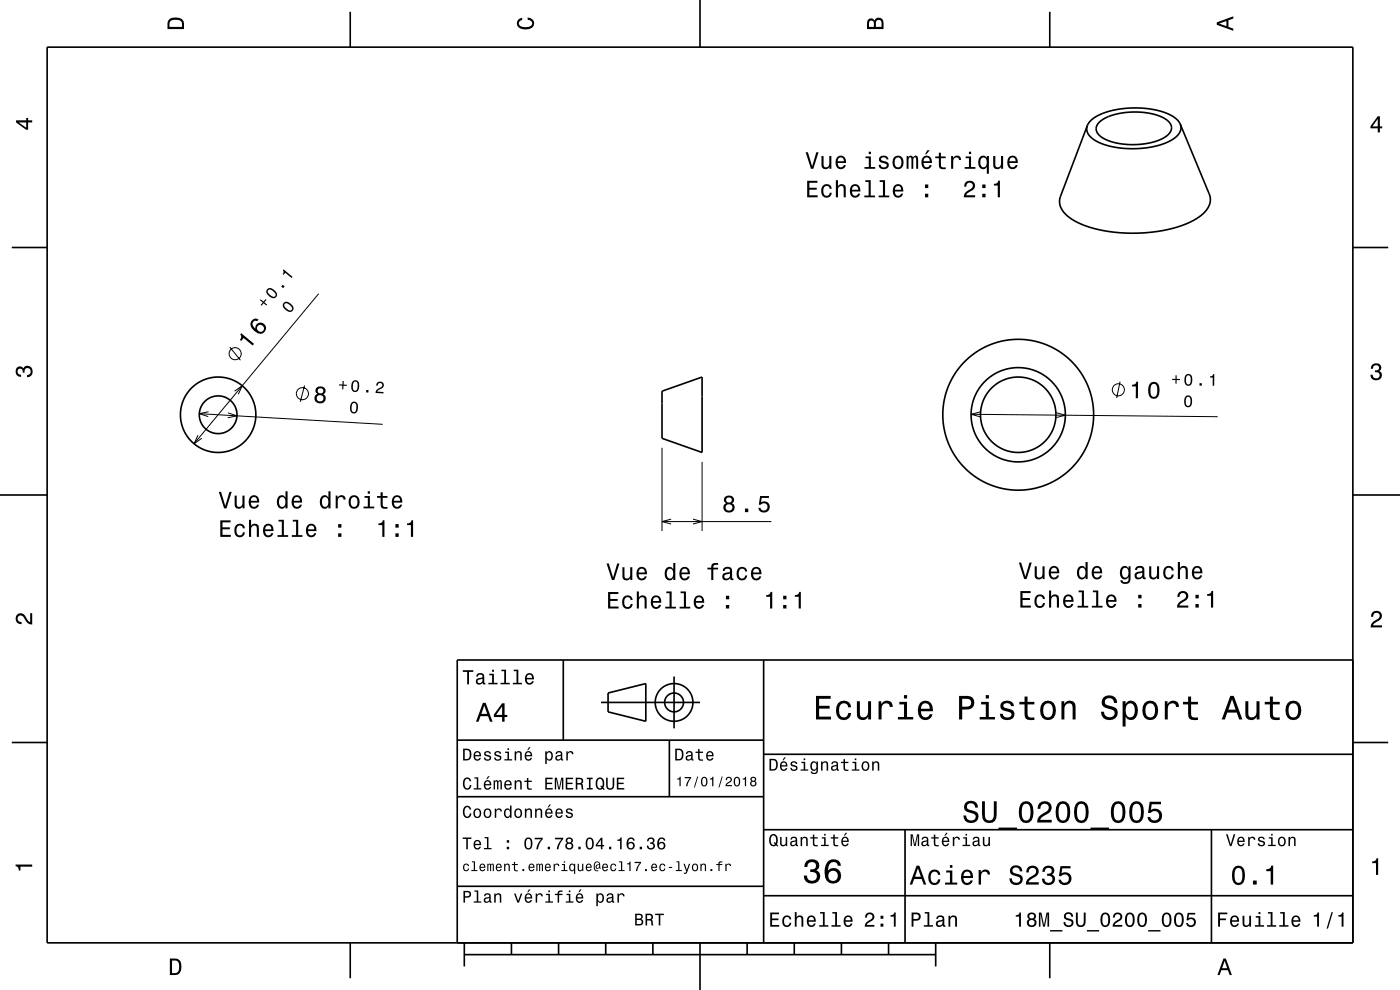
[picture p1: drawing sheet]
<svg xmlns="http://www.w3.org/2000/svg" width="297mm" height="210mm" viewBox="0 0 297 210" stroke-linecap="round" stroke-linejoin="round" font-family="sans-serif">
<g fill="none" stroke="#000" stroke-width=".21">
<path d="M48.8 73.6l2.2 2.8M67.6 62.3l-26.4 31.8M42 92.3l-.8 1.8 1.6-1.1M42.3 87.7l38.9 2.3M44.2 87.3l-1.9 .4 1.9 .7M48.4 87.6l1.9 .6-2 .4M49.8 83l1.6-1.2-.8 1.8M64.6 81.8l-.9 3.4M140.4 95v17.6M148.9 98v14.6M206 87.9l52.3 .5M207.9 87.4l-1.9 .5 1.9 .5"/>
<path d="M224.1 87.5l1.9 .6-1.9 .5M237.6 80.9l-.7 3.5M140.4 110.6h23.2M142.4 110.1l-2 .5 2 .6M147 110.1l1.9 .5-1.9 .6"/>
<circle cx="49.9" cy="75" r="1.28"/>
<circle cx="64.2" cy="83.5" r="1.28"/>
<circle cx="237.2" cy="82.7" r="1.28"/>
</g>
<g fill="none" stroke="#000" stroke-width=".35">
<path d="M10 10h277v190h-277zM74.3 2.5v7.5M148.5 0v10M222.7 2.5v7.5M233.2 26l.8-.7 1.3-.6 1.6-.5 1.9-.3 3.7-.1 3.3 .8a3.3 3.3 0 0 1 2.7 2.6 3.7 3.7 0 0 1-2.9 2.6l-2.1 .6-3 .3-2.7-.2-2.5-.6a3.3 3.3 0 0 1-2.8-2.6l.2-.7zM250.4 26.3a2.68 2.68 0 0 1-1.6 3.3l-1.7 .8-2.1 .6-2.3 .4-2.5 .1-2.5-.1-2-.3-2-.7-1.6-.8a2.55 2.55 0 0 1-1.4-3M250.4 26.3l-.5-.7-.7-.7-2.3-1.1-3-.7-3.4-.2-3.4 .3-3 .8-2.3 1.2-.7 .7-.4 .7M250.4 26.3l6.2 15 .2 1.2-.3 1.1-.7 1.1-1.2 1.1-1.5 1-2 .9-2.2 .7-2.5 .6-5.4 .5-3-.1-2.6-.3-2.7-.5-2.1-.6-1.8-.7-1.6-.9-1.4-1.2-.7-1.1-.3-1.2 .1-1.2 5.8-15.1M2.5 52.5h7.5M287 52.5h7.5M140.4 83l8.5-3v16l-8.5-3zM0 105h10"/>
<path d="M287 105h10M119.5 140v17M162 140v60M287 140h-190v60M2.5 157.5h7.5M97 157h65M127.5 149h21M129 147l8-2v8l-8-2zM142 157v12M143 143.5v11M287 157.5h7.5M97 169h65"/>
<path d="M162 176h125M162 160h125M192 176v24M257 176v24M97 188h65M162 190h125M74.3 200v7.5M98.5 202.5h100M98.5 200v5M108.5 200v2.5M118.5 200v2.5M128.5 200v2.5"/>
<path d="M138.5 200v2.5M148.5 200v10M158.5 200v2.5M168.5 200v2.5M178.5 200v2.5M188.5 200v2.5M198.5 200v5M222.7 200v7.5"/>
<circle cx="46.3" cy="88" r="4"/>
<circle cx="46.3" cy="88" r="8"/>
<circle cx="216" cy="88" r="8"/>
<circle cx="216" cy="88" r="10"/>
<circle cx="216" cy="88" r="16"/>
<circle cx="143" cy="149" r="2"/>
<circle cx="143" cy="149" r="4"/>
</g>
<g fill="#000">
<path d="M36 4a2.18 2.18 0 0 0-.5 2.2h3.5v-1.2a1.43 1.43 0 0 0-1.7-1.3zM36.3 4.4a2.15 2.15 0 0 1 2.2 .3l.1 1h-2.6v-1z" fill-rule="evenodd"/>
<path d="M109.9 4.2l.9-.4v.4a.7 .7 0 0 0-.7 .5 .7 .7 0 0 0 .3 .8 1.7 1.7 0 0 0 2.5-.5 .9 .9 0 0 0-1-.8v-.5a1.24 1.24 0 0 1 1.4 1.1 1.24 1.24 0 0 1-1 1.4 2.22 2.22 0 0 1-2.5-.7l-.2-.5z" fill-rule="evenodd"/>
<path d="M184.2 4.2l-.3 .7v1.3h3.5v-1.3a.98 .98 0 0 0-.7-1.1 .98 .98 0 0 0-1.2 .6 .84 .84 0 0 0-1.3-.2zM184.5 4.5a.54 .54 0 0 1 .6-.1 .54 .54 0 0 1 .3 .6v.7h-1zM185.9 4.4a.62 .62 0 0 1 .8-.1 .62 .62 0 0 1 .3 .6v.8h-1.2z" fill-rule="evenodd"/>
<path d="M258.1 4.7v.6l3.5 1.2v-.4l-1-.4v-1.4l1-.4v-.4zM258.6 5l1.6-.5v1z" fill-rule="evenodd"/>
<path d="M3.4 25.5v.5l2.1 1.5h.5v-1.5h.8v-.5h-.8v-.5h-.4v.5zM4 26h1.6v1.1z" fill-rule="evenodd"/>
<path d="M170.9 32.3l1.1 3.5h.5l1.1-3.5h-.4l-.9 3-.9-3zM174.3 33.1v1.8a.89 .89 0 0 0 .6 1 .89 .89 0 0 0 1-.5v.4h.5v-2.7h-.5v1.6a.65 .65 0 0 1-.4 .7 .65 .65 0 0 1-.8-.3v-2zM177.6 33.4a1.54 1.54 0 0 0 .8 2.5 1.05 1.05 0 0 0 1-.9h-.4l-.2 .4-.4 .1a.76 .76 0 0 1-.7-.9h1.8a1.16 1.16 0 0 0-.5-1.4 1.16 1.16 0 0 0-1.4 .2zM177.9 33.6a.66 .66 0 0 1 .8-.1 .66 .66 0 0 1 .3 .7h-1.3zM183.6 33.2v.4h.7v1.8h-.9v.4h2.3v-.4h-1v-2.2zM184.3 32.2v.5h.5v-.5zM186.7 33.2a.76 .76 0 0 0-.2 .9 .76 .76 0 0 0 .7 .5l.9 .3a.63 .63 0 0 1-.6 .6 .63 .63 0 0 1-.7-.5h-.4a1.07 1.07 0 0 0 1.2 .9 1.07 1.07 0 0 0 .9-1.2l-.4-.4-1.1-.3a.54 .54 0 0 1 .4-.7 .54 .54 0 0 1 .7 .5h.4a1.03 1.03 0 0 0-.7-.8 1.03 1.03 0 0 0-1.1 .2zM189.6 33.4a1.53 1.53 0 0 0 .9 2.5 1.48 1.48 0 0 0 1.2-1.5 1.48 1.48 0 0 0-1.2-1.4l-.5 .1zM190 33.7a.67 .67 0 0 1 .7-.3 .67 .67 0 0 1 .5 .6 1.11 1.11 0 0 1-.7 1.5 1.17 1.17 0 0 1-.5-1.8zM192.3 33.1v2.7h.4l.1-2.1 .3-.3 .2 .3 .1 2.1h.3v-1.8a.5 .5 0 0 1 .4-.6l.2 .1 .1 .4v1.9h.4v-1.9a.69 .69 0 0 0-.6-.9l-.5 .4-.2-.3-.3-.1-.5 .4v-.3zM196.7 31.9l-.5 .8h.3l.7-.8zM195.8 33.4a1.54 1.54 0 0 0 .8 2.5 1.06 1.06 0 0 0 1.1-.9h-.5l-.2 .4-.4 .1a.76 .76 0 0 1-.7-.9h1.8a1.16 1.16 0 0 0-.5-1.4 1.16 1.16 0 0 0-1.4 .2zM196.1 33.6a.66 .66 0 0 1 .8-.1 .66 .66 0 0 1 .3 .7h-1.3zM199.2 32.4v.8h-.8v.4h.8v1.8a1.04 1.04 0 0 0 1.4 .5v-.4a.68 .68 0 0 1-1-.4v-1.5h1v-.4h-1v-.8zM201.8 33.1v2.7h.4v-1.5a.66 .66 0 0 1 .4-.8 .66 .66 0 0 1 .8 .2v.2h.5a.9 .9 0 0 0-.7-.9 .9 .9 0 0 0-1 .5v-.4zM204.9 33.2v.4h.7v1.8h-1v.4h2.3v-.4h-.9v-2.2zM205.5 32.2v.5h.5v-.5zM207.8 33.4a1.57 1.57 0 0 0 .8 2.5l.4-.1 .3-.4v1.5h.5v-3.8h-.5v.4l-.1-.2a.88 .88 0 0 0-1.4 .1zM208.2 33.7a.62 .62 0 0 1 .6-.3 .62 .62 0 0 1 .5 .6 1.12 1.12 0 0 1-.7 1.5 1.18 1.18 0 0 1-.4-1.8zM210.7 33.1v1.8a.89 .89 0 0 0 .6 1 .89 .89 0 0 0 1.1-.5v.4h.4v-2.7h-.4v1.6a.65 .65 0 0 1-.4 .7 .65 .65 0 0 1-.8-.3l-.1-2zM214 33.4a1.54 1.54 0 0 0 .8 2.5 1.06 1.06 0 0 0 1.1-.9h-.5l-.2 .4-.4 .1a.76 .76 0 0 1-.7-.9h1.8a1.17 1.17 0 0 0-.5-1.4 1.17 1.17 0 0 0-1.4 .2zM214.3 33.6a.66 .66 0 0 1 .8-.1 .66 .66 0 0 1 .4 .7h-1.4z" fill-rule="evenodd"/>
<path d="M292.3 24.7l-1.6 2.1v.4h1.6v.9h.4v-.9h.5v-.4h-.5v-2.1zM292.3 25.2v1.6h-1.1z" fill-rule="evenodd"/>
<path d="M171.2 38.4v3.5h2.3v-.5h-1.8v-1.2h1.6v-.4h-1.6v-1h1.7v-.4zM174.5 39.4a1.53 1.53 0 0 0 .8 2.5 1.05 1.05 0 0 0 1.2-1h-.5a.67 .67 0 0 1-.6 .7 .67 .67 0 0 1-.7-.6 1.12 1.12 0 0 1 .7-1.6 .6 .6 0 0 1 .6 .6h.4a1.09 1.09 0 0 0-.7-.9 1.09 1.09 0 0 0-1.2 .3zM177.3 38.2v3.7h.5v-1.6a.63 .63 0 0 1 .4-.8 .63 .63 0 0 1 .8 .4v2h.4v-1.8a.88 .88 0 0 0-.6-1 .88 .88 0 0 0-1 .4v-1.3zM180.6 39.4a1.54 1.54 0 0 0 .8 2.5 1.06 1.06 0 0 0 1.1-.8h-.5l-.2 .3-.4 .1a.76 .76 0 0 1-.7-.9h1.8a1.17 1.17 0 0 0-.5-1.3 1.17 1.17 0 0 0-1.4 .1zM180.9 39.6a.66 .66 0 0 1 .8-.1 .66 .66 0 0 1 .4 .8h-1.4zM183.6 38.2v.4h.7v2.9h-.9v.4h2.2v-.4h-.9v-3.3zM186.6 38.2v.4h.7v2.9h-.9v.4h2.3v-.4h-.9v-3.3zM189.7 39.4a1.54 1.54 0 0 0 .8 2.5 1.06 1.06 0 0 0 1.1-.8h-.5l-.2 .3-.4 .1a.76 .76 0 0 1-.6-.9h1.7a1.17 1.17 0 0 0-.5-1.3 1.17 1.17 0 0 0-1.4 .1zM190 39.6a.66 .66 0 0 1 .8-.1 .66 .66 0 0 1 .4 .8h-1.3zM196.2 41.1v.8h.7v-.8zM196.2 39.1v.8h.7v-.8z" fill-rule="evenodd"/>
<path d="M204.9 38.6l-.3 .4-.1 .6h.5a.7 .7 0 0 1 .5-.8 .7 .7 0 0 1 .9 .5 .7 .7 0 0 1-.5 .8 1.8 1.8 0 0 0-1.4 1.8h2.4v-.5h-1.9a2.2 2.2 0 0 1 1.4-1.1 1.13 1.13 0 0 0 .1-1.7 1.13 1.13 0 0 0-1.6 0zM208.4 41.1v.8h.7v-.8zM208.4 39.1v.8h.7v-.8zM210.9 39v.4h.8v2.5h.4v-3.6h-.3a.77 .77 0 0 1-.9 .7z" fill-rule="evenodd"/>
<path d="M51.2 70.7l-.2 .3a.78 .78 0 0 1-.1 1.1l.3 .2 .5-.6 1.9 1.6 .3-.4zM53.4 68a1.58 1.58 0 0 0 .7 2.3 1.26 1.26 0 0 0 1.8 .3 1.26 1.26 0 0 0 .1-1.9 1.11 1.11 0 0 0-1.3-.1 1.11 1.11 0 0 0-.5 1.1 1.02 1.02 0 0 1-.5-1.4 .58 .58 0 0 1 .9-.2l.3-.3a.99 .99 0 0 0-1.5 .2zM54.5 69.7a.75 .75 0 0 1 1.5 0 .75 .75 0 0 1-1.5 0z" fill-rule="evenodd"/>
<path d="M55.3 63.5l-.1 .2 .5 .5-.4 .5 .2 .2 .4-.6 .6 .5 .2-.2-.6-.5 .4-.5-.2-.2-.4 .6zM56.7 61.4a1.41 1.41 0 0 0 1.6 1.8 .8 .8 0 0 0 .3-1.3l-.4-.4a1.06 1.06 0 0 0-1.5-.1zM56.9 61.6l.2-.2a1.67 1.67 0 0 1 1.4 1.2l-.3 .3a1.65 1.65 0 0 1-1.4-1.1zM60 60.4l-.3 .4 .4 .3 .3-.4zM60.2 57.1l-.2 .2a.54 .54 0 0 1 0 .8l.1 .2 .4-.4 1.4 1.1 .2-.3z" fill-rule="evenodd"/>
<path d="M60.2 64.3a1.41 1.41 0 0 0 1.6 1.8 .79 .79 0 0 0 .3-1.3l-.4-.4a1.06 1.06 0 0 0-1.5-.1zM60.4 64.5l.2-.2a1.67 1.67 0 0 1 1.4 1.2l-.3 .4a1.66 1.66 0 0 1-1.4-1.2z" fill-rule="evenodd"/>
<path d="M249.4 79.6v.8h-.7v.2h.7v.8h.2v-.8h.7v-.2h-.7v-.8zM251.5 79.6a1.41 1.41 0 0 0 .6 2.3 1.42 1.42 0 0 0 .6-2.3 .77 .77 0 0 0-1.2 0zM251.9 79.7h.4a1.67 1.67 0 0 1 0 1.8h-.4a1.65 1.65 0 0 1 0-1.8zM254.5 81.3v.5h.4l.1-.5zM256.7 79.8v.3h.6v1.7h.3v-2.4h-.2a.54 .54 0 0 1-.7 .4z" fill-rule="evenodd"/>
<path d="M291.1 77.4a1.08 1.08 0 0 1 1.4-.2 1.08 1.08 0 0 1 .4 1.2l-.3 .3a1.06 1.06 0 0 1 .5 1.3 1.06 1.06 0 0 1-1.2 .7 1.1 1.1 0 0 1-1.2-1.2h.5a.71 .71 0 0 0 1 .8 .71 .71 0 0 0 .1-1.3h-.6v-.4a.61 .61 0 0 0 .8-.3 .61 .61 0 0 0-.2-.8 .61 .61 0 0 0-.9 .2l-.1 .5h-.5z" fill-rule="evenodd"/>
<path d="M3.6 78a.86 .86 0 0 1 1.4 .2 1.06 1.06 0 0 1 1.2-.6 1.06 1.06 0 0 1 .7 1.2 1.1 1.1 0 0 1-1.2 1.2v-.4a.71 .71 0 0 0 .8-1 .71 .71 0 0 0-1.3-.1v.6h-.4a.61 .61 0 0 0-.3-.8 .61 .61 0 0 0-.8 .2 .61 .61 0 0 0 .2 .8l.6 .2v.4a1.15 1.15 0 0 1-1.2-.6 1.15 1.15 0 0 1 .3-1.3z" fill-rule="evenodd"/>
<path d="M67.2 82.2a.83 .83 0 0 0 .1 1.4 1.11 1.11 0 0 0-.5 1.5 1.11 1.11 0 0 0 1.6 .4 1.03 1.03 0 0 0 .7-.8 1.03 1.03 0 0 0-.5-1.1 .89 .89 0 0 0 .4-1 .89 .89 0 0 0-.9-.6zM67.2 84.5a.71 .71 0 0 1 1.4 0 .71 .71 0 0 1-1.4 0zM67.4 82.9a.6 .6 0 0 1 1.2 0 .6 .6 0 0 1-1.2 0z" fill-rule="evenodd"/>
<path d="M71.9 81.5v.3h.7v.8h.2l.1-.8 .7 .1v-.3h-.7v-.8h-.2l-.1 .8zM74.8 80.9a1.41 1.41 0 0 0 .5 2.3 1.42 1.42 0 0 0 .7-2.2 .78 .78 0 0 0-1.2-.1zM75.2 81h.4a1.66 1.66 0 0 1-.1 1.8h-.4a1.66 1.66 0 0 1 .1-1.8zM77.7 82.7v.5l.4 .1 .1-.6zM80.1 81.1l-.3 .7h.3a.49 .49 0 0 1 .4-.6 .49 .49 0 0 1 .6 .4 .49 .49 0 0 1-.4 .6l-.2 .1a1.14 1.14 0 0 0-.8 1.1l1.6 .1 .1-.3-1.4-.1 .6-.5a.82 .82 0 0 0 .8-1.2 .82 .82 0 0 0-1.3-.3z" fill-rule="evenodd"/>
<path d="M74.5 85.5a1.41 1.41 0 0 0 .5 2.2 1.42 1.42 0 0 0 .8-2.2 .77 .77 0 0 0-1.3 0zM74.9 85.5l.5 .1a1.66 1.66 0 0 1-.1 1.8h-.5a1.66 1.66 0 0 1 .1-1.9z" fill-rule="evenodd"/>
<path d="M240.2 81.6l-.1 .4h.9l-.1 2.5h.5v-3.5l-.3-.1a.77 .77 0 0 1-.9 .7zM243.9 81.4a2.66 2.66 0 0 0 .3 3.1 1.13 1.13 0 0 0 1.7-.9 2.32 2.32 0 0 0-.6-2.5l-.5-.1-.5 .1zM244.5 81.5h.6a2.37 2.37 0 0 1 0 2.6h-.7a2.37 2.37 0 0 1 .1-2.6z" fill-rule="evenodd"/>
<path d="M251.4 84.2a1.42 1.42 0 0 0 .6 2.2 1.42 1.42 0 0 0 .7-2.2 .78 .78 0 0 0-1.3 0zM251.8 84.2h.5a1.65 1.65 0 0 1 0 1.9l-.5-.1a1.67 1.67 0 0 1 0-1.8z" fill-rule="evenodd"/>
<path d="M46.7 110.4v3.5h2.3v-.4h-1.8v-1.2h1.6v-.4h-1.6v-1.1h1.7v-.4zM50 111.5a1.53 1.53 0 0 0 .9 2.5 1.06 1.06 0 0 0 1.1-1.1h-.5a.67 .67 0 0 1-.6 .7 .67 .67 0 0 1-.7-.6 1.11 1.11 0 0 1 .7-1.5 .6 .6 0 0 1 .6 .6h.5a1.09 1.09 0 0 0-.8-1 1.09 1.09 0 0 0-1.2 .4zM52.8 110.3v3.6h.5v-1.6a.63 .63 0 0 1 .5-.8 .63 .63 0 0 1 .7 .7v1.7h.4v-1.8a.88 .88 0 0 0-.6-1 .88 .88 0 0 0-1 .5v-1.3zM56.1 111.5a1.54 1.54 0 0 0 .8 2.5 1.06 1.06 0 0 0 1.1-.9h-.5l-.2 .4-.4 .1a.76 .76 0 0 1-.7-.9h1.8a1.17 1.17 0 0 0-.5-1.4 1.17 1.17 0 0 0-1.4 .2zM56.4 111.7a.66 .66 0 0 1 .8-.2 .66 .66 0 0 1 .4 .8h-1.4zM59.1 110.3v.3h.7v2.9h-.9v.4h2.2v-.4h-.9v-3.2zM62.1 110.3v.3h.7v2.9h-.9v.4h2.3v-.4h-.9v-3.2zM65.2 111.5a1.54 1.54 0 0 0 .8 2.5 1.06 1.06 0 0 0 1.1-.9h-.5l-.2 .4-.3 .1a.76 .76 0 0 1-.7-.9h1.7a1.16 1.16 0 0 0-.5-1.4 1.16 1.16 0 0 0-1.4 .2zM65.5 111.7a.66 .66 0 0 1 .8-.2 .66 .66 0 0 1 .4 .8h-1.3zM71.7 113.1v.8h.7v-.8zM71.7 111.2v.7h.7v-.7z" fill-rule="evenodd"/>
<path d="M46.4 104.3l1.1 3.5h.5l1.2-3.5h-.5l-.9 3-.9-3zM49.8 105.1v1.8a.89 .89 0 0 0 .6 1 .89 .89 0 0 0 1.1-.5v.4h.4v-2.7h-.5v1.6a.65 .65 0 0 1-.4 .8 .65 .65 0 0 1-.8-.3v-2.1zM53.1 105.4a1.54 1.54 0 0 0 .8 2.5 1.07 1.07 0 0 0 1-.8h-.4l-.2 .3-.4 .1a.76 .76 0 0 1-.7-.9h1.8a1.16 1.16 0 0 0-.5-1.4 1.16 1.16 0 0 0-1.4 .2zM53.4 105.6a.66 .66 0 0 1 .8-.1 .66 .66 0 0 1 .3 .7h-1.3zM59 105.4a1.57 1.57 0 0 0 .8 2.5l.4-.1 .4-.4v.4h.4v-3.6h-.4v1.3a.89 .89 0 0 0-1.6-.1zM59.4 105.7a.62 .62 0 0 1 .7-.2 .62 .62 0 0 1 .4 .5 1.12 1.12 0 0 1-.6 1.5 1.19 1.19 0 0 1-.5-1.8zM62.2 105.4a1.55 1.55 0 0 0 .8 2.5 1.07 1.07 0 0 0 1.1-.8h-.5l-.2 .3-.4 .1a.76 .76 0 0 1-.7-.9h1.8a1.17 1.17 0 0 0-.5-1.4 1.17 1.17 0 0 0-1.4 .2zM62.5 105.6a.66 .66 0 0 1 .8-.1 .66 .66 0 0 1 .3 .7h-1.3zM68.1 105.4a1.57 1.57 0 0 0 .8 2.5l.4-.1 .4-.4v.4h.4v-3.6h-.4v1.3a.89 .89 0 0 0-1.6-.1zM68.5 105.7a.62 .62 0 0 1 .7-.2 .62 .62 0 0 1 .4 .5 1.12 1.12 0 0 1-.6 1.5 1.19 1.19 0 0 1-.5-1.8zM71.2 105.1v2.7h.4v-1.5a.66 .66 0 0 1 .4-.8 .66 .66 0 0 1 .8 .2l.1 .3h.4a.89 .89 0 0 0-.7-.9 .89 .89 0 0 0-1 .5v-.5zM74.3 105.4a1.53 1.53 0 0 0 .8 2.5 1.48 1.48 0 0 0 1.2-1.4 1.48 1.48 0 0 0-1.2-1.5l-.5 .1zM74.6 105.7a.67 .67 0 0 1 .7-.3 .67 .67 0 0 1 .5 .6 1.11 1.11 0 0 1-.7 1.5 1.17 1.17 0 0 1-.5-1.8zM77.3 105.2v.4h.7v1.9h-.9v.3h2.3v-.3h-.9v-2.3zM78 104.2v.5h.5v-.5zM80.7 104.4v.8h-.7v.4h.7l.1 1.8a1.05 1.05 0 0 0 1.4 .5v-.4a.68 .68 0 0 1-1-.3v-1.6h1v-.4h-1v-.8zM83.4 105.4a1.54 1.54 0 0 0 .8 2.5 1.07 1.07 0 0 0 1.1-.8h-.4l-.3 .3-.3 .1a.76 .76 0 0 1-.7-.9h1.7a1.16 1.16 0 0 0-.4-1.4 1.16 1.16 0 0 0-1.5 .2zM83.8 105.6a.66 .66 0 0 1 .8-.1 .66 .66 0 0 1 .3 .7h-1.3z" fill-rule="evenodd"/>
<path d="M80.3 111v.4h.8v2.5h.5v-3.5h-.4a.77 .77 0 0 1-.9 .6zM83.9 113.1v.8h.7v-.8zM83.9 111.2v.7h.7v-.7zM86.4 111v.4h.8v2.5h.4v-3.5h-.3a.77 .77 0 0 1-.9 .6z" fill-rule="evenodd"/>
<path d="M128.7 119.5l1.1 3.5h.5l1.1-3.5h-.5l-.8 3-.9-3zM132 120.3v1.8a.89 .89 0 0 0 .7 1 .89 .89 0 0 0 1-.5v.4h.4v-2.7h-.4v1.6a.65 .65 0 0 1-.4 .8 .65 .65 0 0 1-.8-.3v-2.1zM135.3 120.6a1.54 1.54 0 0 0 .8 2.5 1.06 1.06 0 0 0 1.1-.8h-.4l-.3 .3-.3 .1a.75 .75 0 0 1-.7-.9h1.8a1.17 1.17 0 0 0-.5-1.4 1.17 1.17 0 0 0-1.5 .2zM135.7 120.8a.66 .66 0 0 1 .8-.1 .66 .66 0 0 1 .3 .7h-1.3zM141.3 120.6a1.57 1.57 0 0 0 .7 2.5l.5-.1 .3-.4v.4h.5v-3.6h-.5v1.3a.89 .89 0 0 0-1.5-.1zM141.6 120.9a.62 .62 0 0 1 .7-.2 .62 .62 0 0 1 .5 .5 1.11 1.11 0 0 1-.7 1.5 1.19 1.19 0 0 1-.5-1.8zM144.4 120.6a1.54 1.54 0 0 0 .8 2.5 1.06 1.06 0 0 0 1.1-.8h-.4l-.2 .3-.4 .1a.76 .76 0 0 1-.7-.9h1.8a1.17 1.17 0 0 0-.5-1.4 1.17 1.17 0 0 0-1.5 .2zM144.8 120.8a.66 .66 0 0 1 .8-.1 .66 .66 0 0 1 .3 .7h-1.3zM150.1 120.4v.4h.8v2.2h.4v-2.2h1v-.4h-1l.1-.3 .3-.3h.6v-.4a1.04 1.04 0 0 0-1.4 .8v.2zM153.6 120.5l-.3 .6h.4a.55 .55 0 0 1 .7-.5 .55 .55 0 0 1 .4 .8h-.2a1 1 0 0 0-1.1 .2 1 1 0 0 0-.2 1.1 .94 .94 0 0 0 1.6 0l.1 .3h.6v-.3h-.3v-1.7a1.02 1.02 0 0 0-1.7-.5zM153.8 122l1.1-.3a.77 .77 0 0 1-.2 .8 .77 .77 0 0 1-.9 .1zM156.6 120.6a1.53 1.53 0 0 0 .8 2.5 1.05 1.05 0 0 0 1.1-1h-.4a.67 .67 0 0 1-.6 .6 .67 .67 0 0 1-.7-.6 1.12 1.12 0 0 1 .6-1.5 .6 .6 0 0 1 .7 .6h.4a1.09 1.09 0 0 0-.8-.9 1.09 1.09 0 0 0-1.1 .3zM159.6 120.6a1.54 1.54 0 0 0 .8 2.5 1.06 1.06 0 0 0 1.1-.8h-.4l-.3 .3-.3 .1a.76 .76 0 0 1-.7-.9h1.7a1.17 1.17 0 0 0-.4-1.4 1.17 1.17 0 0 0-1.5 .2zM160 120.8a.66 .66 0 0 1 .8-.1 .66 .66 0 0 1 .3 .7h-1.3z" fill-rule="evenodd"/>
<path d="M153.9 105.4a.83 .83 0 0 0 .1 1.4 1.11 1.11 0 0 0-.4 1.5 1.11 1.11 0 0 0 1.6 .4 1.03 1.03 0 0 0 .7-1 1.03 1.03 0 0 0-.6-.9 .89 .89 0 0 0 .4-1.1 .89 .89 0 0 0-1-.6zM153.9 107.7a.71 .71 0 0 1 1.4 0 .71 .71 0 0 1-1.4 0zM154 106.1a.6 .6 0 0 1 1.2 0 .6 .6 0 0 1-1.2 0zM158 107.9v.7h.7v-.7zM161.3 105.2l-.3 1.9h.4a.79 .79 0 0 1 1.1-.2 .79 .79 0 0 1 .1 1.2 .79 .79 0 0 1-1.2-.1l-.1-.3h-.4a1.21 1.21 0 0 0 1.5 1.1 1.21 1.21 0 0 0 .8-1.7 1.21 1.21 0 0 0-1.8-.5l.2-1h1.5v-.4z" fill-rule="evenodd"/>
<path d="M216.1 119.3l1.2 3.5h.5l1.1-3.5h-.5l-.9 3-.9-3zM219.5 120.1v1.8a.89 .89 0 0 0 .6 1 .89 .89 0 0 0 1.1-.5v.4h.4v-2.7h-.4v1.6a.64 .64 0 0 1-.4 .8 .64 .64 0 0 1-.8-.3l-.1-2.1zM222.8 120.4a1.54 1.54 0 0 0 .8 2.5 1.06 1.06 0 0 0 1.1-.8h-.5l-.2 .3-.4 .1a.76 .76 0 0 1-.7-.9h1.8a1.16 1.16 0 0 0-.5-1.4 1.16 1.16 0 0 0-1.4 .2zM223.1 120.6a.66 .66 0 0 1 .8-.1 .66 .66 0 0 1 .4 .7h-1.4zM228.8 120.4a1.57 1.57 0 0 0 .7 2.5l.5-.1 .3-.4v.4h.4v-3.6h-.4v1.3a.89 .89 0 0 0-1.5-.1zM229.1 120.7a.62 .62 0 0 1 .7-.2 .62 .62 0 0 1 .4 .5 1.12 1.12 0 0 1-.6 1.5 1.19 1.19 0 0 1-.5-1.8zM231.9 120.4a1.55 1.55 0 0 0 .8 2.5 1.07 1.07 0 0 0 1.1-.8h-.5l-.2 .3-.4 .1a.76 .76 0 0 1-.6-.9h1.7a1.17 1.17 0 0 0-.5-1.4 1.17 1.17 0 0 0-1.4 .2zM232.2 120.6a.66 .66 0 0 1 .8-.1 .66 .66 0 0 1 .4 .7h-1.3zM237.9 120.4a1.57 1.57 0 0 0 .7 2.5l.5-.1 .3-.4a.73 .73 0 0 1-.3 1 .73 .73 0 0 1-1-.3h-.4a1.09 1.09 0 0 0 1.2 .8 1.09 1.09 0 0 0 .9-1.2v-2.6h-.4v.5l-.3-.4a.9 .9 0 0 0-1.2 .2zM238.2 120.7a.63 .63 0 0 1 .7-.2 .63 .63 0 0 1 .5 .5 1.11 1.11 0 0 1-.7 1.5 1.2 1.2 0 0 1-.5-1.8zM241.1 120.3l-.3 .6h.4a.55 .55 0 0 1 .7-.5 .55 .55 0 0 1 .3 .8h-.2a1 1 0 0 0-1 .2 1 1 0 0 0-.3 1.1 .93 .93 0 0 0 1.7 0l.1 .3h.5v-.3h-.2v-1.7a1.02 1.02 0 0 0-.7-.8 1.02 1.02 0 0 0-1 .3zM241.2 121.8l1.1-.3a.77 .77 0 0 1-.2 .8 .77 .77 0 0 1-.9 .1zM243.8 120.1v1.8a.89 .89 0 0 0 .6 1 .89 .89 0 0 0 1.1-.5v.4h.4v-2.7h-.5v1.6a.65 .65 0 0 1-.3 .8 .65 .65 0 0 1-.8-.3l-.1-2.1zM247.1 120.4a1.53 1.53 0 0 0 .8 2.5 1.06 1.06 0 0 0 1.1-1h-.4a.67 .67 0 0 1-.6 .6 .67 .67 0 0 1-.7-.6 1.11 1.11 0 0 1 .6-1.5 .59 .59 0 0 1 .7 .6h.4a1.09 1.09 0 0 0-.8-.9 1.09 1.09 0 0 0-1.1 .3zM249.9 119.2v3.6h.4v-1.5a.63 .63 0 0 1 .5-.9 .63 .63 0 0 1 .7 .7v1.7h.5v-1.7a.88 .88 0 0 0-.6-1 .88 .88 0 0 0-1.1 .4v-1.3zM253.1 120.4a1.54 1.54 0 0 0 .8 2.5 1.06 1.06 0 0 0 1.1-.8h-.4l-.2 .3-.4 .1a.76 .76 0 0 1-.7-.9h1.8a1.16 1.16 0 0 0-.5-1.4 1.16 1.16 0 0 0-1.5 .2zM253.5 120.6a.66 .66 0 0 1 .8-.1 .66 .66 0 0 1 .3 .7h-1.3z" fill-rule="evenodd"/>
<path d="M3.6 130.4a1.22 1.22 0 0 1 2 .7l.4 .6 .4 .3v-1.9h.4v2.4a1.8 1.8 0 0 1-1.7-1.4 .71 .71 0 0 0-.9-.5 .71 .71 0 0 0-.5 .8 .71 .71 0 0 0 .9 .5v.5a1.18 1.18 0 0 1-1.2-.7 1.18 1.18 0 0 1 .2-1.3z" fill-rule="evenodd"/>
<path d="M129 125.6v3.5h2.2v-.4h-1.7v-1.2h1.5v-.4h-1.5v-1.1h1.7v-.4zM132.3 126.7a1.53 1.53 0 0 0 .8 2.5 1.06 1.06 0 0 0 1.1-1.1h-.4a.67 .67 0 0 1-.6 .7 .67 .67 0 0 1-.7-.6 1.12 1.12 0 0 1 .6-1.5 .6 .6 0 0 1 .7 .6h.4a1.09 1.09 0 0 0-.7-1 1.09 1.09 0 0 0-1.2 .4zM135.1 125.5v3.6h.4v-1.6a.63 .63 0 0 1 .6-.8 .63 .63 0 0 1 .6 .7v1.7h.5v-1.8a.88 .88 0 0 0-.6-1 .88 .88 0 0 0-1.1 .5v-1.3zM138.4 126.7a1.54 1.54 0 0 0 .8 2.5 1.06 1.06 0 0 0 1-.9h-.4l-.2 .4-.4 .1a.76 .76 0 0 1-.7-.9h1.8a1.16 1.16 0 0 0-.5-1.4 1.16 1.16 0 0 0-1.4 .2zM138.7 126.9a.66 .66 0 0 1 .8-.2 .66 .66 0 0 1 .3 .8h-1.3zM141.3 125.5v.3h.7v2.9h-.9v.4h2.3v-.4h-.9v-3.2zM144.4 125.5v.3h.7v2.9h-.9v.4h2.2v-.4h-.9v-3.2zM147.5 126.7a1.54 1.54 0 0 0 .8 2.5 1.05 1.05 0 0 0 1-.9h-.4l-.2 .4-.4 .1a.75 .75 0 0 1-.7-.9h1.8a1.16 1.16 0 0 0-.5-1.4 1.16 1.16 0 0 0-1.4 .2zM147.8 126.9a.66 .66 0 0 1 .8-.2 .66 .66 0 0 1 .3 .8h-1.3zM154 128.3v.8h.7v-.8zM154 126.4v.7h.7v-.7z" fill-rule="evenodd"/>
<path d="M162.5 126.2v.4h.9v2.5h.4v-3.5h-.3a.77 .77 0 0 1-1 .6zM166.1 128.3v.8h.7v-.8zM166.1 126.4v.7h.7v-.7zM168.6 126.2v.4h.8v2.5h.5v-3.5h-.3a.77 .77 0 0 1-1 .6z" fill-rule="evenodd"/>
<path d="M216.5 125.4v3.5h2.2v-.4h-1.8v-1.2h1.6v-.4h-1.6v-1.1h1.7v-.4zM219.7 126.5a1.53 1.53 0 0 0 .9 2.5 1.06 1.06 0 0 0 1.1-1.1h-.4a.67 .67 0 0 1-.7 .7 .67 .67 0 0 1-.7-.6 1.12 1.12 0 0 1 .7-1.5 .59 .59 0 0 1 .6 .6h.5a1.09 1.09 0 0 0-.8-1 1.09 1.09 0 0 0-1.2 .4zM222.6 125.3v3.6h.4v-1.6a.63 .63 0 0 1 .4-.8 .63 .63 0 0 1 .8 .4v2h.5v-1.8a.88 .88 0 0 0-.6-1 .88 .88 0 0 0-1.1 .5v-1.3zM225.8 126.5a1.55 1.55 0 0 0 .8 2.5 1.07 1.07 0 0 0 1.1-.9h-.4l-.3 .4-.3 .1a.76 .76 0 0 1-.7-.9h1.8a1.17 1.17 0 0 0-.5-1.4 1.17 1.17 0 0 0-1.5 .2zM226.2 126.7a.66 .66 0 0 1 .8-.2 .66 .66 0 0 1 .3 .8h-1.3zM228.8 125.3v.3h.7v2.9h-.9v.4h2.3v-.4h-.9v-3.2zM231.8 125.3v.3h.7v2.9h-.9v.4h2.3v-.4h-.9v-3.2zM234.9 126.5a1.54 1.54 0 0 0 .8 2.5 1.07 1.07 0 0 0 1.1-.9h-.4l-.2 .4-.4 .1a.76 .76 0 0 1-.7-.9h1.8a1.17 1.17 0 0 0-.5-1.4 1.17 1.17 0 0 0-1.5 .2zM235.3 126.7a.66 .66 0 0 1 .8-.2 .66 .66 0 0 1 .3 .8h-1.3zM241.5 128.1v.8h.7v-.8zM241.5 126.2v.7h.7v-.7z" fill-rule="evenodd"/>
<path d="M250.1 125.7l-.3 .9h.4a.71 .71 0 0 1 .5-.8 .71 .71 0 0 1 .9 .5 .71 .71 0 0 1-.5 .8 1.81 1.81 0 0 0-1.4 1.8h2.4v-.5h-1.9a2.23 2.23 0 0 1 1.5-1.1 1.13 1.13 0 0 0 .1-1.7 1.13 1.13 0 0 0-1.7 .1zM253.6 128.1v.8h.7v-.8zM253.6 126.2v.7h.7v-.7zM256.1 126v.4h.8v2.5h.5v-3.5h-.4a.78 .78 0 0 1-.9 .6z" fill-rule="evenodd"/>
<path d="M291.2 129.9a1.18 1.18 0 0 1 1.9 .3 1.18 1.18 0 0 1-1 1.7l-.5 .3-.3 .5h1.9v.4h-2.4a1.8 1.8 0 0 1 1.4-1.8 .71 .71 0 0 0 .5-.8 .71 .71 0 0 0-.9-.5 .71 .71 0 0 0-.5 .8h-.4z" fill-rule="evenodd"/>
<path d="M98.2 158.8v2.5h.9a1.37 1.37 0 0 0 .7-2.2 1.56 1.56 0 0 0-1.6-.3zM98.6 159.1a.98 .98 0 0 1 1.1 .7 .98 .98 0 0 1-.6 1.2h-.5zM100.7 159.6a1.04 1.04 0 0 0-.2 1.2 1.04 1.04 0 0 0 1 .5l.5-.5h-.3l-.4 .3a.54 .54 0 0 1-.5-.7h1.3a.83 .83 0 0 0-.4-.9 .83 .83 0 0 0-1 .1zM100.9 159.7l.2-.1a.47 .47 0 0 1 .5 .1 .47 .47 0 0 1 .1 .5h-.9zM102.9 159.5l-.2 .1a.69 .69 0 0 0 .9 .9l.2 .1a.43 .43 0 0 1-.4 .5 .43 .43 0 0 1-.4-.4h-.3a.74 .74 0 0 0 .9 .7 .74 .74 0 0 0 .5-1l-1-.4a.38 .38 0 0 1 .3-.5 .38 .38 0 0 1 .4 .4h.3a.78 .78 0 0 0-1.2-.4zM105.1 159.5l-.2 .1a.69 .69 0 0 0 .9 .9l.2 .1a.43 .43 0 0 1-.4 .5 .43 .43 0 0 1-.5-.4h-.3a.74 .74 0 0 0 .9 .7 .74 .74 0 0 0 .5-1l-.9-.4a.38 .38 0 0 1 .3-.5 .38 .38 0 0 1 .4 .4h.3a.77 .77 0 0 0-1.2-.4zM107.2 159.4v.3h.5v1.3h-.7v.3h1.6v-.3h-.6v-1.6zM107.7 158.7v.4h.3v-.4zM109.2 159.4v1.9h.3v-1.1a.45 .45 0 0 1 .4-.6 .45 .45 0 0 1 .5 .5v1.2h.3v-1.3a.63 .63 0 0 0-.5-.7 .63 .63 0 0 0-.7 .4v-.3zM112.2 158.5l-.4 .6h.3l.5-.6zM111.5 159.6a1.04 1.04 0 0 0-.2 1.2 1.04 1.04 0 0 0 1.1 .5l.5-.5h-.3l-.5 .3a.54 .54 0 0 1-.5-.7h1.3a.83 .83 0 0 0-.4-.9 .83 .83 0 0 0-1 .1zM111.8 159.7l.1-.1a.48 .48 0 0 1 .5 .1 .48 .48 0 0 1 .2 .5h-1zM115.7 159.4v2.7h.3v-1.1a.66 .66 0 0 0 .7 .4 .66 .66 0 0 0 .5-.6 .91 .91 0 0 0 0-1.1 .91 .91 0 0 0-1-.3l-.2 .3v-.3zM116.1 159.8a.45 .45 0 0 1 .5-.2 .45 .45 0 0 1 .3 .4 .65 .65 0 0 1 .1 .8 .65 .65 0 0 1-.7 .2 .98 .98 0 0 1-.2-1.2zM118.1 159.5l-.2 .4h.3a.39 .39 0 0 1 .4-.3 .39 .39 0 0 1 .3 .5h-.1a.65 .65 0 0 0-1 .4 .65 .65 0 0 0 .6 .9l.6-.3 .1 .2h.4v-.2l-.2-.1v-1.1a.72 .72 0 0 0-.5-.6 .72 .72 0 0 0-.7 .2zM118.2 160.6l.8-.3a.55 .55 0 0 1-.2 .7 .55 .55 0 0 1-.6 0zM120.1 159.4v1.9h.4v-1.1a.47 .47 0 0 1 .2-.6 .47 .47 0 0 1 .6 .2v.2h.4a.64 .64 0 0 0-.5-.7 .64 .64 0 0 0-.8 .4v-.3z" fill-rule="evenodd"/>
<path d="M98.2 142.2v.3h.9v2.7h.4v-2.7h.9v-.3zM101.3 143l-.3 .5h.4a.47 .47 0 0 1 .5-.4 .47 .47 0 0 1 .4 .6l-.2 .1a.84 .84 0 0 0-1 .2 .84 .84 0 0 0 0 1.1 .9 .9 0 0 0 1.3-.2l.1 .2 .5 .1v-.3l-.3-.1v-1.3a.87 .87 0 0 0-1.4-.5zM101.4 144.3l.9-.3a.66 .66 0 0 1-.1 .7 .66 .66 0 0 1-.8 .1zM103.8 142.9v.3h.6v1.6h-.8v.4h2v-.4h-.8v-1.9zM104.4 142.1v.4h.4v-.4zM106.4 142.1v.3h.6v2.4h-.8v.4h1.9v-.4h-.7v-2.7zM109 142.1v.3h.6v2.4h-.8v.4h1.9v-.4h-.7v-2.7zM111.6 143.1a1.32 1.32 0 0 0 .7 2.1 .9 .9 0 0 0 .9-.7h-.3l-.2 .3-.4 .1a.65 .65 0 0 1-.6-.8h1.6a1 1 0 0 0-.4-1.2 1 1 0 0 0-1.3 .2zM111.9 143.3a.57 .57 0 0 1 .7-.1 .57 .57 0 0 1 .3 .6h-1.2z" fill-rule="evenodd"/>
<path d="M102.4 149.1l-1.4 4h.5l.4-1.2h1.6l.4 1.2h.6l-1.5-4zM102.7 149.7l.7 1.7h-1.3zM106.5 149.2l-1.7 2.4v.5h1.7v1h.5v-1h.6v-.5h-.6v-2.4zM106.5 149.9v1.7h-1.3z" fill-rule="evenodd"/>
<path d="M143.2 158.8v2.5h.9a1.37 1.37 0 0 0 .7-2.2 1.56 1.56 0 0 0-1.6-.3zM143.6 159.1a.98 .98 0 0 1 1.1 .7 .98 .98 0 0 1-.6 1.2h-.5zM145.7 159.5l-.2 .4h.3a.39 .39 0 0 1 .5-.3 .39 .39 0 0 1 .3 .5h-.2a.65 .65 0 0 0-.9 .4 .65 .65 0 0 0 .5 .9l.7-.3v.2h.4v-.2l-.1-.1-.1-1.1a.73 .73 0 0 0-.4-.6 .73 .73 0 0 0-.8 .2zM145.8 160.6l.8-.3a.55 .55 0 0 1-.1 .7 .55 .55 0 0 1-.7 0zM148.1 158.9v.5h-.5v.3h.5v1.3a.75 .75 0 0 0 1 .4v-.3a.48 .48 0 0 1-.7-.3v-1.1h.7v-.3h-.7v-.5zM150 159.6a1.04 1.04 0 0 0-.2 1.2 1.04 1.04 0 0 0 1.1 .5l.5-.5h-.4l-.4 .3a.54 .54 0 0 1-.5-.7h1.3a.83 .83 0 0 0-.4-.9 .83 .83 0 0 0-1 .1zM150.3 159.7l.1-.1a.48 .48 0 0 1 .5 .1 .48 .48 0 0 1 .2 .5h-1z" fill-rule="evenodd"/>
<path d="M173.1 147.6v5h3.2v-.6h-2.5v-1.7h2.2v-.6h-2.2v-1.5h2.4v-.6zM177.8 149.2a2.59 2.59 0 0 0 .5 3.4 1.58 1.58 0 0 0 2.3-1.4h-.6a.95 .95 0 0 1-.9 1 .95 .95 0 0 1-1-.9 1.59 1.59 0 0 1 .9-2.1 .85 .85 0 0 1 .9 .8h.7a1.56 1.56 0 0 0-1.1-1.3 1.56 1.56 0 0 0-1.7 .5zM181.8 148.8v2.5a1.27 1.27 0 0 0 .9 1.4 1.27 1.27 0 0 0 1.5-.7v.6h.6v-3.8h-.6v2.2a.92 .92 0 0 1-.6 1.1 .92 .92 0 0 1-1.2-.4v-2.9zM186.4 148.8v3.8h.6v-2.2a.95 .95 0 0 1 .5-1.1 .95 .95 0 0 1 1.2 .3l.1 .4h.6a1.28 1.28 0 0 0-1-1.4 1.28 1.28 0 0 0-1.4 .8v-.6zM190.8 148.9v.5h1v2.7h-1.3v.5h3.2v-.5h-1.3v-3.2zM191.8 147.4v.8h.6v-.8zM195.1 149.2a2.62 2.62 0 0 0 .5 3.4 1.57 1.57 0 0 0 2.2-1.1h-.6l-.3 .5-.5 .2a1.08 1.08 0 0 1-1-1.3h2.5a1.66 1.66 0 0 0-.7-2 1.66 1.66 0 0 0-2.1 .3zM195.6 149.5a.94 .94 0 0 1 1.2-.2 .94 .94 0 0 1 .5 1h-1.9zM203.5 147.6v5h.6v-2.1h.8a1.47 1.47 0 0 0 1.8-1.2 1.47 1.47 0 0 0-1.5-1.7zM204.1 148.2a1.6 1.6 0 0 1 1.8 .5 .86 .86 0 0 1 0 .9 .86 .86 0 0 1-.9 .3h-.9zM208.1 148.9v.5h1v2.7h-1.3v.5h3.3v-.5h-1.3v-3.2zM209.1 147.4v.8h.7v-.8zM212.6 148.9a1.08 1.08 0 0 0-.3 1.2 1.08 1.08 0 0 0 1 .7l1.1 .4a.57 .57 0 0 1 .2 .6 .57 .57 0 0 1-.5 .4 .96 .96 0 0 1-1.4-.8h-.6a1.6 1.6 0 0 0 1.3 1.4 1.6 1.6 0 0 0 1.7-.8 1.13 1.13 0 0 0-1-1.6l-1.1-.3-.2-.4a.87 .87 0 0 1 .9-.5 .87 .87 0 0 1 .8 .6h.6a1.41 1.41 0 0 0-2.1-1.1zM217.4 147.8v1.1h-1.1v.5h1.1v2.6l.2 .4 .4 .3h1.4v-.5a.97 .97 0 0 1-1.4-.5v-2.3h1.4v-.5h-1.4v-1.1zM221.1 149.2a2.56 2.56 0 0 0 .5 3.4 1.72 1.72 0 0 0 1.8-.2 1.72 1.72 0 0 0 .6-1.7 1.7 1.7 0 0 0-.9-1.9 1.7 1.7 0 0 0-2 .4zM221.6 149.6a.96 .96 0 0 1 1-.4 .96 .96 0 0 1 .7 .8 1.59 1.59 0 0 1-1 2.2 1.19 1.19 0 0 1-1-1.5zM225.2 148.8v3.8h.6v-2.2a.97 .97 0 0 1 .5-1.1 .97 .97 0 0 1 1.1 .2l.1 .7v2.4h.7v-2.5a1.27 1.27 0 0 0-.9-1.4 1.27 1.27 0 0 0-1.5 .6v-.5zM234.1 147.9a1.38 1.38 0 0 0-.3 1.5 1.38 1.38 0 0 0 1.3 .9 1.25 1.25 0 0 1 1.4 .9 1.15 1.15 0 0 1-1.3 .9 1.15 1.15 0 0 1-1-1.1h-.7a1.8 1.8 0 0 0 1.7 1.8 1.8 1.8 0 0 0 1.9-1.6 1.46 1.46 0 0 0-1.5-1.4l-.6-.2a.83 .83 0 0 1-.5-1.1 .83 .83 0 0 1 1.2-.3l.5 .5 .1 .4h.7a1.67 1.67 0 0 0-1-1.6 1.67 1.67 0 0 0-1.9 .4zM238.2 148.8v5.3h.6v-2.1a1.32 1.32 0 0 0 1.4 .7 1.32 1.32 0 0 0 1.1-1.1 2.43 2.43 0 0 0-.8-2.8 1.21 1.21 0 0 0-1.7 .5v-.5zM239.1 149.6a.9 .9 0 0 1 .9-.4 .9 .9 0 0 1 .7 .8 1.61 1.61 0 0 1-.9 2.2 1.18 1.18 0 0 1-1-1.5zM242.8 149.2a2.56 2.56 0 0 0 .5 3.4 1.72 1.72 0 0 0 1.8-.2 1.72 1.72 0 0 0 .6-1.7 1.7 1.7 0 0 0-.9-1.9 1.7 1.7 0 0 0-2 .4zM243.3 149.6a.96 .96 0 0 1 1-.4 .96 .96 0 0 1 .7 .8 1.59 1.59 0 0 1-1 2.2 1.19 1.19 0 0 1-1-1.5zM247.1 148.8v3.8h.6v-2.2a.95 .95 0 0 1 .5-1.1 .95 .95 0 0 1 1.2 .3l.1 .4h.6a1.28 1.28 0 0 0-1-1.4 1.28 1.28 0 0 0-1.4 .8v-.6zM252 147.8v1.1h-1v.5h1l.1 2.6 .2 .4 .4 .3h1.4v-.5a.97 .97 0 0 1-1.4-.5v-2.3h1.4v-.5h-1.4v-1.1zM261 147.6l-1.8 5h.6l.6-1.4h2l.5 1.4h.7l-1.9-5zM261.4 148.3l.7 2.2h-1.5zM264.2 148.8v2.5a1.27 1.27 0 0 0 .9 1.4 1.27 1.27 0 0 0 1.5-.7v.6h.6v-3.8h-.6v2.2a.92 .92 0 0 1-.6 1.1 .92 .92 0 0 1-1.1-.4l-.1-2.9zM269.4 147.8v1.1h-1.1v.5h1.1v2.6l.2 .4 .4 .3 .7 .1 .8-.1v-.5a.97 .97 0 0 1-1.4-.5l-.1-2.3h1.5v-.5h-1.5v-1.1zM273.1 149.2a2.56 2.56 0 0 0 .6 3.4 1.72 1.72 0 0 0 1.8-.2 1.72 1.72 0 0 0 .6-1.7 1.7 1.7 0 0 0-.9-1.9 1.7 1.7 0 0 0-2.1 .4zM273.6 149.6a.96 .96 0 0 1 1-.4 .96 .96 0 0 1 .7 .8 1.59 1.59 0 0 1-.9 2.2 1.19 1.19 0 0 1-1.1-1.5z" fill-rule="evenodd"/>
<path d="M98.4 171.2a1.45 1.45 0 0 0 .7 2.3 .94 .94 0 0 0 .9-1h-.3a.59 .59 0 0 1-.8 .7 1.31 1.31 0 0 1 .2-2l.3 .1 .2 .4h.4a.85 .85 0 0 0-.6-.8 .85 .85 0 0 0-1 .3zM100.6 171.7a1.04 1.04 0 0 0-.1 1.3 1.04 1.04 0 0 0 1.1 .5 1.04 1.04 0 0 0 .5-1.3 1.04 1.04 0 0 0-1.2-.7zM100.9 171.9a.48 .48 0 0 1 .5-.1 .48 .48 0 0 1 .3 .4 .66 .66 0 0 1 0 .7 .66 .66 0 0 1-.7 .3 .98 .98 0 0 1-.1-1.3zM102.8 171.7a1.04 1.04 0 0 0-.2 1.3 1.04 1.04 0 0 0 1.2 .5 1.04 1.04 0 0 0 .5-1.3 1.04 1.04 0 0 0-1.2-.7zM103 171.9a.48 .48 0 0 1 .5-.1 .48 .48 0 0 1 .4 .4 .66 .66 0 0 1 0 .7 .66 .66 0 0 1-.7 .3 .97 .97 0 0 1-.2-1.3zM105 171.5v2h.3v-1.1a.47 .47 0 0 1 .2-.6 .47 .47 0 0 1 .6 .2l.1 .1h.3a.64 .64 0 0 0-.5-.6 .64 .64 0 0 0-.7 .4v-.4zM107.1 171.7a1.06 1.06 0 0 0-.2 1.2 1.06 1.06 0 0 0 .9 .6l.4-.3v.3h.3v-2.6h-.3v.9a.63 .63 0 0 0-1.1-.1zM107.4 171.9a.44 .44 0 0 1 .4-.1 .44 .44 0 0 1 .4 .4 .65 .65 0 0 1 0 .7 .65 .65 0 0 1-.7 .3l-.2-.4zM109.3 171.7a1.04 1.04 0 0 0-.1 1.3 1.04 1.04 0 0 0 1.1 .5 1.04 1.04 0 0 0 .5-1.3 1.04 1.04 0 0 0-1.2-.7zM109.5 171.9a.48 .48 0 0 1 .6-.1 .48 .48 0 0 1 .3 .4 .66 .66 0 0 1 0 .7 .66 .66 0 0 1-.7 .3 .98 .98 0 0 1-.2-1.3zM111.4 171.5v2h.3v-1.1a.45 .45 0 0 1 .3-.7 .45 .45 0 0 1 .5 .6v1.2h.4v-1.3a.63 .63 0 0 0-.5-.7 .63 .63 0 0 0-.7 .3v-.3zM113.5 171.5v2h.3v-1.1a.45 .45 0 0 1 .3-.6 .45 .45 0 0 1 .6 .2v1.5h.3v-1.3a.63 .63 0 0 0-.4-.7 .63 .63 0 0 0-.8 .3v-.3zM116.5 170.7l-.3 .6h.2l.5-.6zM115.9 171.7a1.04 1.04 0 0 0-.2 1.2 1.04 1.04 0 0 0 1 .6l.5-.6h-.3l-.4 .4a.54 .54 0 0 1-.5-.7h1.2a.83 .83 0 0 0-.3-1 .83 .83 0 0 0-1 .1zM116.1 171.9l.2-.1a.47 .47 0 0 1 .4 .1 .47 .47 0 0 1 .2 .4h-.9zM118 171.7a1.04 1.04 0 0 0-.2 1.2 1.04 1.04 0 0 0 1.1 .6l.5-.6h-.3l-.5 .4a.53 .53 0 0 1-.5-.7h1.3a.83 .83 0 0 0-.3-1 .83 .83 0 0 0-1.1 .1zM118.3 171.9l.1-.1a.47 .47 0 0 1 .5 .1 .47 .47 0 0 1 .2 .4h-1zM120.2 171.6l-.1 .2a.69 .69 0 0 0 .8 .9l.3 .1a.43 .43 0 0 1-.4 .5 .43 .43 0 0 1-.5-.4h-.3a.74 .74 0 0 0 .9 .7 .74 .74 0 0 0 .5-1.1l-1-.3a.38 .38 0 0 1 .3-.5 .38 .38 0 0 1 .5 .3h.3a.77 .77 0 0 0-1.3-.4z" fill-rule="evenodd"/>
<path d="M98.4 165.2a1.45 1.45 0 0 0 .7 2.3 .94 .94 0 0 0 .9-1h-.3a.58 .58 0 0 1-.8 .7 1.3 1.3 0 0 1 .2-2l.3 .1 .2 .4h.4a.85 .85 0 0 0-.6-.8 .85 .85 0 0 0-1 .3zM100.6 164.9v.2h.5v2.1h-.6v.3h1.6v-.3h-.6v-2.3zM103.5 164.7l-.3 .6h.2l.5-.6zM102.8 165.7a1.04 1.04 0 0 0-.1 1.2 1.04 1.04 0 0 0 1 .6l.5-.6h-.3l-.5 .4a.54 .54 0 0 1-.4-.7h1.2a.83 .83 0 0 0-.3-1 .83 .83 0 0 0-1.1 .1zM103.1 165.9l.1-.1a.47 .47 0 0 1 .5 .1 .47 .47 0 0 1 .2 .4h-.9zM104.7 165.5v2h.3v-1.3l.2-.4h.2v.2l.1 1.5h.2v-1.5l.3-.3 .2 .4v1.4h.3v-1.4a.49 .49 0 0 0-.4-.6l-.4 .2-.4-.2-.3 .2v-.2zM107.2 165.7a1.04 1.04 0 0 0-.2 1.2 1.04 1.04 0 0 0 1 .6l.5-.6h-.3l-.4 .4a.54 .54 0 0 1-.5-.7h1.3a.83 .83 0 0 0-.4-1 .83 .83 0 0 0-1 .1zM107.4 165.9l.2-.1a.48 .48 0 0 1 .5 .1 .48 .48 0 0 1 .1 .4h-.9zM109.2 165.5v2h.3v-1.1a.45 .45 0 0 1 .4-.7 .45 .45 0 0 1 .5 .6v1.2h.3v-1.3a.63 .63 0 0 0-.5-.7 .63 .63 0 0 0-.7 .3v-.3zM111.8 165v.6h-.6v.3h.6v1.3a.75 .75 0 0 0 1 .3v-.3a.48 .48 0 0 1-.7-.2v-1.1h.7v-.3h-.7v-.6zM115.7 165v2.5h1.6v-.3h-1.3v-.9h1.1v-.3h-1.1v-.7h1.2v-.3zM117.7 165v2.5h.3v-2.3l.4 2.3h.4l.4-2.3v2.3h.3v-2.5h-.4l-.5 2.2-.5-2.2zM120 165v2.5h1.6v-.3h-1.3v-.9h1.2v-.3h-1.2v-.7h1.3v-.3zM122.1 165v2.5h.4v-1.1l.7 .1 .2 1h.4l-.2-1.1-.2-.1a.69 .69 0 0 0 .3-.9 .69 .69 0 0 0-.7-.4zM122.5 165.3h.4a.43 .43 0 0 1 .5 .4 .43 .43 0 0 1-.5 .4h-.4zM124.5 165v.3h.4v1.9h-.4v.3h1.2v-.3h-.4v-1.9h.4v-.3zM126.6 165.2a1.45 1.45 0 0 0 .7 2.3l.5-.2 .3 .3 .2-.2-.3-.3a1.53 1.53 0 0 0-.5-2.2l-.6 .1zM127 165.3l.3-.1a1.2 1.2 0 0 1 .5 1.6l-.3-.2-.2 .2 .3 .3-.3 .1a1.21 1.21 0 0 1-.3-1.9zM128.6 165v1.5a.87 .87 0 0 0 .8 1 .87 .87 0 0 0 .9-1v-1.5h-.3v1.5a.55 .55 0 0 1-.6 .7 .55 .55 0 0 1-.5-.7v-1.5zM130.9 165v2.5h1.5v-.3h-1.2v-.9h1.1v-.3h-1.1v-.7h1.2v-.3z" fill-rule="evenodd"/>
<path d="M143.7 165.1v.3h.4v1.4h.3v-2zM145.3 164.8v.3h1l-.7 1.2-.1 .5h.3l.8-2zM147.9 164.7l-.7 2.3h.2l.7-2.3zM148.9 165a1.15 1.15 0 0 0 .5 1.8 1.16 1.16 0 0 0 .5-1.8 .63 .63 0 0 0-1 0zM149.2 165.1l.2-.1a.98 .98 0 0 1 0 1.6l-.2-.1-.2-.3v-.7zM150.6 165.1v.3h.5v1.4h.2v-2zM153.1 164.7l-.7 2.3h.2l.7-2.3zM154.1 164.9l-.2 .6h.3a.4 .4 0 0 1 .3-.5 .4 .4 0 0 1 .5 .3 .4 .4 0 0 1-.3 .5l-.2 .1a.93 .93 0 0 0-.6 .9h1.4v-.3h-1.1l.5-.4a.67 .67 0 0 0 .5-1 .67 .67 0 0 0-1.1-.2zM155.8 165a1.15 1.15 0 0 0 .5 1.8 1.16 1.16 0 0 0 .5-1.8 .63 .63 0 0 0-1 0zM156.1 165.1l.2-.1a.98 .98 0 0 1 0 1.6l-.2-.1-.2-.3v-.7zM157.6 165.1v.3h.4v1.4h.3v-2zM159.4 164.9l-.2 .5 .2 .3a.62 .62 0 0 0-.1 .9 .62 .62 0 0 0 1 0 .62 .62 0 0 0-.1-.9 .57 .57 0 0 0 0-.9 .57 .57 0 0 0-.8 .1zM159.4 166.2a.41 .41 0 0 1 .8 0 .41 .41 0 0 1-.8 0zM159.5 165.3a.34 .34 0 0 1 .6 0 .34 .34 0 0 1-.6 0z" fill-rule="evenodd"/>
<path d="M163.2 161v2.5h.9a1.37 1.37 0 0 0 .7-2.2 1.58 1.58 0 0 0-1.6-.3zM163.6 161.3a.98 .98 0 0 1 1.1 .7 .98 .98 0 0 1-.6 1.2h-.5zM166.4 160.7l-.4 .6h.2l.5-.6zM165.7 161.7a1.04 1.04 0 0 0-.2 1.2 1.04 1.04 0 0 0 1 .6l.5-.6h-.3l-.4 .4a.54 .54 0 0 1-.5-.7h1.3a.83 .83 0 0 0-.4-1 .83 .83 0 0 0-1 .1zM165.9 161.9l.2-.1a.48 .48 0 0 1 .5 .1 .48 .48 0 0 1 .1 .4h-.9zM167.9 161.6l-.2 .2a.68 .68 0 0 0 .9 .9l.2 .1a.43 .43 0 0 1-.4 .5 .43 .43 0 0 1-.4-.4h-.3a.74 .74 0 0 0 .9 .7 .74 .74 0 0 0 .5-1.1l-1-.3a.38 .38 0 0 1 .3-.5 .38 .38 0 0 1 .4 .4l.3-.1a.78 .78 0 0 0-1.2-.4zM170 161.6v.3h.5v1.3h-.7v.3h1.7v-.3h-.7v-1.6zM170.5 160.9v.3h.3v-.3zM172.1 161.7a1.06 1.06 0 0 0-.2 1.2 1.06 1.06 0 0 0 .9 .6l.4-.3a.52 .52 0 0 1-.2 .7 .52 .52 0 0 1-.7-.3h-.3a.78 .78 0 0 0 .9 .6 .78 .78 0 0 0 .6-.8v-1.9h-.3v.4l-.2-.3a.64 .64 0 0 0-.9 .1zM172.4 161.9a.45 .45 0 0 1 .4-.1 .45 .45 0 0 1 .4 .4 .65 .65 0 0 1 0 .7 .65 .65 0 0 1-.7 .3l-.2-.4zM174.2 161.5v2h.3v-1.1a.45 .45 0 0 1 .3-.6 .45 .45 0 0 1 .5 .2l.1 1.5h.3v-1.3a.63 .63 0 0 0-.5-.7 .63 .63 0 0 0-.7 .3v-.3zM176.6 161.6l-.2 .5h.3a.39 .39 0 0 1 .4-.4 .39 .39 0 0 1 .3 .6h-.1a.65 .65 0 0 0-1 .4 .65 .65 0 0 0 .6 .8l.6-.3 .1 .2 .4 .1-.2-.4v-1a.73 .73 0 0 0-1.2-.5zM176.7 162.7l.8-.2a.55 .55 0 0 1-.2 .6 .55 .55 0 0 1-.6 .1zM178.9 161v.6h-.5v.3h.5l.1 1.3a.75 .75 0 0 0 1 .3v-.3a.48 .48 0 0 1-.7-.2v-1.1h.7v-.3h-.7v-.6zM180.8 161.6v.3h.5v1.3h-.6v.3h1.6v-.3h-.6v-1.6zM181.3 160.9v.3h.4v-.3zM183 161.7a1.04 1.04 0 0 0-.2 1.3 1.04 1.04 0 0 0 1.2 .5 1.04 1.04 0 0 0 .4-1.3 1.04 1.04 0 0 0-1.2-.7zM183.2 161.9a.48 .48 0 0 1 .5-.1 .48 .48 0 0 1 .4 .4 .66 .66 0 0 1 0 .7 .66 .66 0 0 1-.7 .3 .98 .98 0 0 1-.2-1.3zM185 161.5v2h.3v-1.1a.45 .45 0 0 1 .3-.6 .45 .45 0 0 1 .6 .2v1.5h.3v-1.3a.63 .63 0 0 0-.4-.7 .63 .63 0 0 0-.8 .3v-.3z" fill-rule="evenodd"/>
<path d="M163.4 177.2a1.45 1.45 0 0 0 .7 2.3l.5-.2 .3 .3 .2-.2-.3-.3a1.53 1.53 0 0 0-.5-2.2l-.6 .1zM163.8 177.3l.3-.1a1.21 1.21 0 0 1 .5 1.7l-.3-.3-.2 .2 .3 .3a.45 .45 0 0 1-.7-.1 1.62 1.62 0 0 1 .1-1.7zM165.5 177.5v1.3a.63 .63 0 0 0 .4 .7 .63 .63 0 0 0 .8-.3v.3h.3v-2h-.3v1.2a.46 .46 0 0 1-.3 .5 .46 .46 0 0 1-.6-.2v-1.5zM167.9 177.6l-.2 .5h.3a.39 .39 0 0 1 .5-.4 .39 .39 0 0 1 .2 .6h-.1a.65 .65 0 0 0-.9 .4 .65 .65 0 0 0 .5 .8l.6-.3 .1 .2 .4 .1v-.3h-.2v-1.1a.73 .73 0 0 0-1.2-.5zM168 178.7l.8-.2a.55 .55 0 0 1-.2 .6 .55 .55 0 0 1-.6 .1zM169.8 177.5v2h.4v-1.1a.45 .45 0 0 1 .2-.6 .45 .45 0 0 1 .6 .2v1.5h.3v-1.3a.63 .63 0 0 0-.4-.7 .63 .63 0 0 0-.8 .3v-.3zM172.4 177v.6h-.5v.3h.5l.1 1.3a.75 .75 0 0 0 1 .3v-.3a.49 .49 0 0 1-.7-.2v-1.1h.7v-.3h-.7v-.6zM174.3 177.6v.3h.5v1.3h-.6v.3h1.6v-.3h-.6v-1.6zM174.8 176.9v.3h.4v-.3zM176.8 177v.6h-.6v.3h.6v1.3a.74 .74 0 0 0 1 .3v-.3a.49 .49 0 0 1-.7-.2v-1.1h.7v-.3h-.7v-.6zM179.4 176.7l-.4 .6h.2l.5-.6zM178.7 177.7a1.04 1.04 0 0 0-.2 1.2 1.04 1.04 0 0 0 1 .6l.5-.6h-.3l-.4 .4a.54 .54 0 0 1-.5-.7h1.3a.83 .83 0 0 0-.4-1 .83 .83 0 0 0-1 .1zM178.9 177.9l.2-.1a.48 .48 0 0 1 .5 .1 .48 .48 0 0 1 .1 .4h-.9z" fill-rule="evenodd"/>
<path d="M193.2 177v2.5h.3v-2.3l.4 2.3h.3l.5-2.3v2.3h.3v-2.5h-.5l-.4 2.2-.5-2.2zM195.7 177.6l-.2 .5h.3a.39 .39 0 0 1 .5-.4 .39 .39 0 0 1 .3 .6h-.2a.65 .65 0 0 0-.9 .4 .65 .65 0 0 0 .5 .8l.7-.3v.2l.4 .1v-.3h-.1l-.1-1.1a.73 .73 0 0 0-1.2-.5zM195.8 178.7l.8-.2a.55 .55 0 0 1-.1 .6 .55 .55 0 0 1-.7 .1zM198.1 177v.6h-.5v.3h.5v1.3a.74 .74 0 0 0 1 .3v-.3a.49 .49 0 0 1-.7-.2v-1.1h.7v-.3h-.7v-.6zM200.7 176.7l-.4 .6h.3l.5-.6zM200 177.7a1.04 1.04 0 0 0-.2 1.2 1.04 1.04 0 0 0 1.1 .6l.5-.6h-.4l-.4 .4a.54 .54 0 0 1-.5-.7h1.3a.83 .83 0 0 0-.4-1 .83 .83 0 0 0-1 .1zM200.3 177.9l.1-.1a.48 .48 0 0 1 .5 .1 .48 .48 0 0 1 .2 .4h-1zM202.1 177.5v2h.3v-1.1a.47 .47 0 0 1 .3-.6 .47 .47 0 0 1 .6 .2v.1h.3a.64 .64 0 0 0-.4-.6 .64 .64 0 0 0-.8 .4v-.4zM204.3 177.6v.3h.5v1.3h-.6v.3h1.6v-.3h-.6v-1.6zM204.8 176.9v.3h.4v-.3zM206.6 177.6l-.2 .5h.3a.39 .39 0 0 1 .4-.4 .39 .39 0 0 1 .3 .6h-.1a.65 .65 0 0 0-1 .4 .65 .65 0 0 0 .6 .8l.6-.3 .1 .2 .4 .1v-.3h-.2v-1.1a.72 .72 0 0 0-.5-.6 .72 .72 0 0 0-.7 .1zM206.7 178.7l.8-.2a.55 .55 0 0 1-.2 .6 .55 .55 0 0 1-.6 .1zM208.5 177.5v1.3a.63 .63 0 0 0 .5 .7 .63 .63 0 0 0 .7-.3v.3h.3v-2h-.3v1.2a.46 .46 0 0 1-.3 .5 .46 .46 0 0 1-.6-.2v-1.5z" fill-rule="evenodd"/>
<path d="M204.9 170.2a1.24 1.24 0 0 0-.3 1.4 1.24 1.24 0 0 0 1.2 .8 1.13 1.13 0 0 1 1.2 .8 1.03 1.03 0 0 1-1.1 .8 1.03 1.03 0 0 1-.9-1h-.6a1.62 1.62 0 0 0 1.5 1.6 1.62 1.62 0 0 0 1.7-1.4 1.31 1.31 0 0 0-1.4-1.3 .91 .91 0 0 1-1.1-.8 .89 .89 0 0 1 1-.7 .89 .89 0 0 1 .8 .9h.6a1.5 1.5 0 0 0-.9-1.4 1.5 1.5 0 0 0-1.7 .3zM208.3 170v2.8a1.57 1.57 0 0 0 1.6 1.8 1.57 1.57 0 0 0 1.5-1.8v-2.8h-.6v2.8a.99 .99 0 0 1-.9 1.2 .99 .99 0 0 1-1-1.2v-2.8zM211.8 175.5v.5h3.9v-.5zM216.5 170.5a4 4 0 0 0 0 3.5 1.46 1.46 0 0 0 1.6 .5 1.46 1.46 0 0 0 1-1.2 2.97 2.97 0 0 0-.7-3.2l-.7-.2-.7 .2zM217.3 170.6l.4-.1 .4 .1a3.1 3.1 0 0 1 0 3.4l-.4 .1-.4-.1a3.1 3.1 0 0 1 0-3.4zM220.5 170.4l-.3 .4-.1 .8h.6a.91 .91 0 0 1 .7-1.1 .91 .91 0 0 1 1.1 .6 .91 .91 0 0 1-.7 1.1 2.33 2.33 0 0 0-1.8 2.3h3.1v-.6h-2.4a2.19 2.19 0 0 1 1.4-1.2 1.47 1.47 0 0 0 .8-2.2 1.47 1.47 0 0 0-2.4-.1zM224.3 170.5a4 4 0 0 0 0 3.5 1.46 1.46 0 0 0 1.6 .5 1.46 1.46 0 0 0 1.1-1.2 2.97 2.97 0 0 0-.8-3.2l-.7-.2-.7 .2zM225.1 170.6l.4-.1 .4 .1a3.1 3.1 0 0 1 0 3.4l-.4 .1-.4-.1a3.1 3.1 0 0 1 0-3.4zM228.2 170.5a4 4 0 0 0 0 3.5 1.45 1.45 0 0 0 1.6 .5 1.45 1.45 0 0 0 1.1-1.2 2.97 2.97 0 0 0-.8-3.2l-.7-.2-.7 .2zM229 170.6l.4-.1 .4 .1a3.1 3.1 0 0 1 0 3.4l-.4 .1-.4-.1a3 3 0 0 1 0-3.4zM231.4 175.5v.5h3.9v-.5zM236.1 170.5a4 4 0 0 0 0 3.5 1.45 1.45 0 0 0 1.5 .5 1.45 1.45 0 0 0 1.1-1.2 2.97 2.97 0 0 0-.8-3.2l-.7-.2-.7 .2zM236.8 170.6l.4-.1 .4 .1a3.1 3.1 0 0 1 0 3.4l-.4 .1-.4-.1a3 3 0 0 1 0-3.4zM240 170.5a4 4 0 0 0 0 3.5 1.46 1.46 0 0 0 1.5 .5 1.46 1.46 0 0 0 1.1-1.2 2.97 2.97 0 0 0-.8-3.2l-.7-.2-.7 .2zM240.7 170.6l.4-.1 .4 .1a3.1 3.1 0 0 1 0 3.4l-.4 .1-.4-.1a3.1 3.1 0 0 1 0-3.4zM243.9 170.1l-.4 2.4h.6a1.01 1.01 0 0 1 1.4-.3 1.01 1.01 0 0 1 .1 1.5 1.01 1.01 0 0 1-1.5-.1l-.1-.3h-.6a1.56 1.56 0 0 0 1.8 1.3 1.56 1.56 0 0 0 1.3-1.9 1.56 1.56 0 0 0-2-1.1l-.4 .2 .2-1.2h2v-.5z" fill-rule="evenodd"/>
<path d="M260.1 177l.8 2.5h.4l.8-2.5h-.4l-.6 2.1-.7-2.1zM262.7 177.7a1.04 1.04 0 0 0-.2 1.2 1.04 1.04 0 0 0 1 .6l.5-.6h-.3l-.4 .4a.54 .54 0 0 1-.5-.7h1.3a.83 .83 0 0 0-.4-1 .83 .83 0 0 0-1 .1zM262.9 177.9l.2-.1a.48 .48 0 0 1 .5 .1 .48 .48 0 0 1 .1 .4h-.9zM264.8 177.5v2h.3v-1.1a.47 .47 0 0 1 .3-.6 .47 .47 0 0 1 .6 .2v.1h.3a.64 .64 0 0 0-.5-.6 .64 .64 0 0 0-.7 .4v-.4zM267 177.6l-.1 .2a.69 .69 0 0 0 .9 .9l.2 .1a.43 .43 0 0 1-.4 .5 .43 .43 0 0 1-.5-.4h-.3a.74 .74 0 0 0 .9 .7 .74 .74 0 0 0 .5-1.1l-.9-.3a.38 .38 0 0 1 .3-.5 .38 .38 0 0 1 .4 .4l.3-.1a.78 .78 0 0 0-1.3-.4zM269.2 177.6v.3h.5v1.3h-.7v.3h1.6v-.3h-.6v-1.6zM269.7 176.9v.3h.3v-.3zM271.3 177.7a1.04 1.04 0 0 0-.1 1.3 1.04 1.04 0 0 0 1.1 .5 1.04 1.04 0 0 0 .5-1.3 1.04 1.04 0 0 0-1.2-.7zM271.5 177.9a.48 .48 0 0 1 .6-.1 .48 .48 0 0 1 .3 .4 .67 .67 0 0 1 0 .7 .67 .67 0 0 1-.7 .3 .98 .98 0 0 1-.2-1.3zM273.3 177.5v2h.4v-1.1a.45 .45 0 0 1 .3-.7 .45 .45 0 0 1 .5 .6v1.2h.4v-1.3a.63 .63 0 0 0-.5-.7 .63 .63 0 0 0-.7 .3v-.3z" fill-rule="evenodd"/>
<path d="M3.3 183.4h3.5v.4h-2.5v.9h-.3a.77 .77 0 0 0-.7-1z" fill-rule="evenodd"/>
<path d="M98.3 189v2.5h.4v-1.1a.96 .96 0 0 0 1.2-.7 .67 .67 0 0 0-.7-.7zM98.7 189.3h.4a.43 .43 0 0 1 .5 .4 .43 .43 0 0 1-.5 .4h-.4zM100.6 188.9v.3h.5v2h-.6v.3h1.6v-.3h-.6v-2.3zM102.9 189.6l-.2 .5h.3a.39 .39 0 0 1 .5-.4 .39 .39 0 0 1 .2 .6h-.1a.65 .65 0 0 0-.9 .4 .65 .65 0 0 0 .5 .8l.6-.3 .1 .2 .4 .1v-.3h-.2v-1.1a.73 .73 0 0 0-1.2-.5zM103 190.7l.8-.2a.55 .55 0 0 1-.2 .6 .55 .55 0 0 1-.6 .1zM104.8 189.5v2h.4v-1.1a.45 .45 0 0 1 .2-.6 .45 .45 0 0 1 .6 .2v1.5h.3v-1.3a.63 .63 0 0 0-.4-.7 .63 .63 0 0 0-.8 .3v-.3zM109 189.5l.8 2h.3l.7-2h-.3l-.6 1.6-.5-1.6zM112.2 188.7l-.4 .6h.3l.5-.6zM111.5 189.7a1.04 1.04 0 0 0-.2 1.2 1.04 1.04 0 0 0 1.1 .6l.5-.6h-.3l-.5 .4a.54 .54 0 0 1-.5-.7h1.3a.83 .83 0 0 0-.4-1 .83 .83 0 0 0-1 .1zM111.8 189.9l.1-.1a.48 .48 0 0 1 .5 .1 .48 .48 0 0 1 .2 .4h-1zM113.6 189.5v2h.4v-1.1a.47 .47 0 0 1 .2-.6 .47 .47 0 0 1 .6 .2v.1h.4a.64 .64 0 0 0-.5-.6 .64 .64 0 0 0-.8 .4v-.4zM115.8 189.6v.3h.5v1.3h-.6v.3h1.6v-.3h-.6v-1.6zM116.3 188.9v.3h.4v-.3zM117.7 189.6v.3h.6v1.6h.3v-1.6h.7v-.3h-.7v-.3l.7-.1v-.3a.68 .68 0 0 0-.7 0 .68 .68 0 0 0-.3 .7zM120.2 189.6v.3h.5v1.3h-.7v.3h1.6v-.3h-.6v-1.6zM120.7 188.9v.3h.3v-.3zM123 188.7l-.3 .6h.2l.5-.6zM122.4 189.7a1.04 1.04 0 0 0-.2 1.2 1.04 1.04 0 0 0 1 .6l.5-.6h-.3l-.4 .4a.54 .54 0 0 1-.5-.7h1.2a.83 .83 0 0 0-.3-1 .83 .83 0 0 0-1 .1zM122.6 189.9l.2-.1a.48 .48 0 0 1 .5 .1 .48 .48 0 0 1 .1 .4h-.9zM126.5 189.5v2.7h.3v-1a.66 .66 0 0 0 .7 .3 .66 .66 0 0 0 .6-.6 .91 .91 0 0 0 0-1 .91 .91 0 0 0-1-.3l-.3 .2v-.3zM127 189.9a.45 .45 0 0 1 .5-.1 .45 .45 0 0 1 .3 .4v.3a.6 .6 0 0 1-.5 .8 .85 .85 0 0 1-.3-1.4zM128.9 189.6l-.2 .5h.3a.39 .39 0 0 1 .5-.4 .39 .39 0 0 1 .3 .6h-.2a.65 .65 0 0 0-.9 .4 .65 .65 0 0 0 .5 .8l.6-.3 .1 .2 .4 .1v-.3h-.2v-1.1a.73 .73 0 0 0-1.2-.5zM129 190.7l.8-.2a.55 .55 0 0 1-.1 .6 .55 .55 0 0 1-.7 .1zM131 189.5v2h.3v-1.1a.47 .47 0 0 1 .3-.6 .47 .47 0 0 1 .6 .2v.1h.3a.64 .64 0 0 0-.5-.6 .64 .64 0 0 0-.7 .4v-.4z" fill-rule="evenodd"/>
<path d="M98.2 177.7v.3h.7v2.2h.4v-2.2h.7v-.3zM100.7 178.4a1.04 1.04 0 0 0-.2 1.2 1.04 1.04 0 0 0 1 .6l.5-.6h-.3l-.4 .3a.54 .54 0 0 1-.5-.6h1.3a.83 .83 0 0 0-.4-1 .83 .83 0 0 0-1 .1zM100.9 178.6l.2-.1a.47 .47 0 0 1 .5 0 .47 .47 0 0 1 .1 .5h-.9zM102.8 177.6v.2h.5v2.1h-.6v.3h1.6v-.3h-.7v-2.3zM107.5 179.6v.6h.5v-.6zM107.5 178.2v.6h.5v-.6zM111.4 178a1.44 1.44 0 0 0 .7 2.2 1.45 1.45 0 0 0 .6-2.2 .79 .79 0 0 0-1.3 0zM111.9 178h.4a1.71 1.71 0 0 1 0 1.9h-.4a1.69 1.69 0 0 1 0-1.9zM113.4 177.7v.3h1.4a3.7 3.7 0 0 0-1 2.2h.3a3.8 3.8 0 0 1 1-2.2v-.3zM116.2 179.6v.6h.5v-.6zM117.8 177.7v.3h1.3a3.7 3.7 0 0 0-1 2.2h.4a3.7 3.7 0 0 1 1-2.2v-.3zM120.2 177.8l-.2 .2a.57 .57 0 0 0 .3 .8 .78 .78 0 0 0-.1 1.2 .78 .78 0 0 0 1.2 0 .78 .78 0 0 0-.2-1.2 .68 .68 0 0 0 .2-1 .68 .68 0 0 0-1-.1zM120.3 179.5a.51 .51 0 0 1 1 0 .51 .51 0 0 1-1 0zM120.3 178.3a.45 .45 0 0 1 .9 0 .45 .45 0 0 1-.9 0zM122.7 179.6v.6h.5v-.6zM124.5 178a1.44 1.44 0 0 0 .6 2.2 1.45 1.45 0 0 0 .6-2.2 .79 .79 0 0 0-1.2 0zM124.9 178h.4a1.69 1.69 0 0 1 0 1.9h-.4a1.69 1.69 0 0 1 0-1.9zM127.5 177.7l-1.1 1.5v.3h1.1v.7h.3v-.7h.4v-.3h-.4v-1.5zM127.5 178.1v1.1h-.8zM129.2 179.6v.6h.5v-.6zM131 178.1v.3h.5v1.8h.4v-2.6h-.3a.55 .55 0 0 1-.6 .5zM133.3 177.8a1.71 1.71 0 0 0 .1 2.3 .83 .83 0 0 0 1.1-.2 .83 .83 0 0 0-.1-1.1 .83 .83 0 0 0-1.1 0 .74 .74 0 0 1 .6-.9l.3 .1 .1 .3h.3a.79 .79 0 0 0-.5-.6 .79 .79 0 0 0-.8 .1zM133.3 179.4a.53 .53 0 0 1 1 0 .53 .53 0 0 1-1 0zM135.7 179.6v.6h.5v-.6zM137.5 177.8l-.2 .7h.3a.44 .44 0 0 1 .2-.6 .44 .44 0 0 1 .6 .2 .44 .44 0 0 1-.2 .6h-.3v.3a.51 .51 0 0 1 .7 .3 .51 .51 0 0 1-.4 .7 .51 .51 0 0 1-.6-.4l-.1-.2h-.3a.84 .84 0 0 0 1.1 .8 .84 .84 0 0 0 .4-1.3l-.2-.1a.72 .72 0 0 0 .1-1.1 .72 .72 0 0 0-1.1 .1zM139.8 177.8a1.72 1.72 0 0 0 .1 2.3 .83 .83 0 0 0 1.1-.2 .83 .83 0 0 0-.1-1.1 .83 .83 0 0 0-1.1 0 .74 .74 0 0 1 .6-.9l.3 .1 .1 .3h.4a.8 .8 0 0 0-.6-.6 .8 .8 0 0 0-.8 .1zM139.8 179.4a.53 .53 0 0 1 1 0 .53 .53 0 0 1-1 0z" fill-rule="evenodd"/>
<path d="M98.4 183.4a.83 .83 0 0 0-.1 1 .83 .83 0 0 0 .8 .4l.4-.6h-.2l-.3 .4a.58 .58 0 0 1-.5-.6 .58 .58 0 0 1 .5-.6l.3 .3h.2a.63 .63 0 0 0-.4-.5 .63 .63 0 0 0-.7 .2zM100.1 182.7v.2h.4v1.7h-.5v.2h1.3v-.2h-.5v-1.9zM101.9 183.4a.83 .83 0 0 0-.2 .9 .83 .83 0 0 0 .9 .5l.4-.5-.8 .3-.2-.5h1v-.1a.64 .64 0 0 0-.4-.8 .64 .64 0 0 0-.7 .2zM102.1 183.5l.4-.1 .2 .5h-.7zM103.4 183.2v1.6h.2v-1.2l.2-.2 .2 .2v1.2h.2v-1.2l.2-.2 .1 .3v1.1h.3v-1.3l-.2-.3-.4 .2-.3-.2-.3 .2v-.2zM105.3 183.4a.83 .83 0 0 0-.1 .9 .83 .83 0 0 0 .8 .5l.4-.5-.7 .3-.3-.5h1l.1-.1a.64 .64 0 0 0-.4-.8 .64 .64 0 0 0-.8 .2zM105.5 183.5l.5-.1 .2 .5h-.8zM106.9 183.2v1.6h.3v-1.1l.4-.3 .3 .2v1.2h.2v-1a.51 .51 0 0 0-.3-.6 .51 .51 0 0 0-.6 .3v-.3zM109 182.8v.5h-.4v.2h.4v1a.6 .6 0 0 0 .9 .3v-.2l-.6-.1v-.3v-.7h.6v-.2h-.6v-.5zM110.8 184.3v.5h.4v-.5zM112.3 183.4a.83 .83 0 0 0-.2 .9 .83 .83 0 0 0 .9 .5l.4-.5-.8 .3-.2-.5h1v-.1a.64 .64 0 0 0-.3-.8 .64 .64 0 0 0-.8 .2zM112.5 183.5l.4-.1 .2 .5h-.7zM113.8 183.2v1.6h.2v-1.2l.2-.2 .2 .2v1.2h.2v-1.2l.2-.2 .2 .3v1.1h.2l-.1-1.5-.2-.1-.3 .2-.3-.2-.3 .2v-.2zM115.8 183.4a.83 .83 0 0 0-.2 .9 .83 .83 0 0 0 .8 .5l.4-.5-.7 .3-.3-.5h1.1v-.1a.64 .64 0 0 0-.4-.8 .64 .64 0 0 0-.7 .2zM116 183.5l.4-.1 .2 .5h-.8zM117.5 183.2v1.6h.2l.1-1.3 .4-.1 .2 .3h.3a.51 .51 0 0 0-.4-.5 .51 .51 0 0 0-.6 .3v-.3zM119.2 183.3v.2h.4v1.1h-.5v.2h1.3v-.2h-.5v-1.3zM119.6 182.7v.3h.3v-.3zM120.9 183.4a.85 .85 0 0 0-.2 .9 .85 .85 0 0 0 .8 .5l.3-.3v.9h.2v-2.2h-.2v.3l-.5-.3zM121.1 183.6l.1-.2a.56 .56 0 0 1 .6 .6 .56 .56 0 0 1-.6 .6l-.2-.3zM122.6 183.2v1a.51 .51 0 0 0 .3 .6 .51 .51 0 0 0 .6-.3v.3h.3v-1.6h-.3v1.1l-.4 .3-.3-.2v-1.2zM124.4 183.4a.83 .83 0 0 0-.1 .9 .83 .83 0 0 0 .8 .5l.4-.5-.8 .3-.2-.5h1v-.1a.64 .64 0 0 0-.3-.8 .64 .64 0 0 0-.8 .2zM124.6 183.5l.5-.1 .2 .5h-.8zM126.2 182.9a1.5 1.5 0 0 0 .1 1.9h.6v-.2a.49 .49 0 0 1-.7-.4 .96 .96 0 0 1 .5-1.3l.3 .1 .1 .3a.65 .65 0 0 0-.7 .9l.3 .1 .4-.2 .1 .1 .2 .1-.1-.3a.96 .96 0 0 0-.6-1.3zM126.6 183.7l.5-.2-.1 .5-.4 .1zM127.9 183.4a.83 .83 0 0 0-.1 .9 .83 .83 0 0 0 .8 .5l.4-.5-.8 .3-.2-.5h1v-.1a.64 .64 0 0 0-.3-.8 .64 .64 0 0 0-.8 .2zM128.1 183.5l.4-.1 .2 .5h-.7zM129.6 183.4a.83 .83 0 0 0-.1 1 .83 .83 0 0 0 .9 .4l.3-.6h-.2l-.2 .4a.58 .58 0 0 1-.6-.6 .58 .58 0 0 1 .6-.6l.2 .3h.2a.63 .63 0 0 0-.4-.5 .63 .63 0 0 0-.7 .2zM131.3 182.7v.2h.4v1.7h-.5v.2h1.3v-.2h-.5v-1.9zM133 183.1v.3h.5v1.4h.3v-2zM134.6 182.8v.3h1.1l-.7 1.2-.1 .5h.3l.3-.9 .5-.8v-.3zM136.8 184.3v.5h.4v-.5zM138.3 183.4a.83 .83 0 0 0-.1 .9 .83 .83 0 0 0 .8 .5l.4-.5-.8 .3-.2-.5h1v-.1a.64 .64 0 0 0-.3-.8 .64 .64 0 0 0-.8 .2zM138.5 183.5l.4-.1 .2 .5h-.7zM140 183.4a.83 .83 0 0 0-.1 1 .83 .83 0 0 0 .9 .4l.3-.6h-.2l-.2 .4a.58 .58 0 0 1-.6-.6 .58 .58 0 0 1 .6-.6l.2 .3h.2a.62 .62 0 0 0-.4-.5 .62 .62 0 0 0-.7 .2zM141.9 183.9v.2h.7v-.2zM143.5 182.7v.2h.4v1.7h-.5v.2h1.3v-.2h-.6v-1.9zM145 183.2l.6 1.7-.1 .2h-.4v.3h.4l.2-.2 .7-2h-.2l-.5 1.3-.4-1.3zM146.9 183.4a.83 .83 0 0 0-.1 1 .83 .83 0 0 0 .9 .4 .79 .79 0 0 0 .4-1.1 .79 .79 0 0 0-1.2-.3zM147.1 183.6l.2-.2a.56 .56 0 0 1 .6 .6 .56 .56 0 0 1-.6 .6l-.2-.3zM148.6 183.2v1.6h.2l.1-1.1 .3-.3 .3 .2v1.2h.3v-1a.51 .51 0 0 0-.4-.6 .51 .51 0 0 0-.6 .3v-.3zM150.7 184.3v.5h.4v-.5zM151.9 183.3v.2h.5v1.3h.3v-1.3h.5v-.2h-.5v-.3l.5-.1v-.2h-.2a.46 .46 0 0 0-.6 .6zM153.9 183.2v1.6h.2l.1-1.3 .5-.1 .1 .3h.3a.51 .51 0 0 0-.4-.5 .51 .51 0 0 0-.6 .3v-.3z" fill-rule="evenodd"/>
<path d="M134.7 193.8v2.5h1a.7 .7 0 0 0 .8-.5 .7 .7 0 0 0-.5-.8 .61 .61 0 0 0 .3-.8 .61 .61 0 0 0-.7-.4zM135.1 194.1h.5a.38 .38 0 0 1 .4 .4 .38 .38 0 0 1-.4 .3h-.5zM135.1 195.1h.5a.44 .44 0 0 1 .5 .5 .44 .44 0 0 1-.5 .4h-.5zM136.9 193.8v2.5h.4v-1h.7l.2 1h.4l-.2-1-.2-.2a.69 .69 0 0 0 .3-.8 .69 .69 0 0 0-.7-.5zM137.3 194.1h.4a.43 .43 0 0 1 .5 .4 .43 .43 0 0 1-.5 .4h-.4zM139 193.8v.3h.7v2.2h.4v-2.2h.7v-.3z" fill-rule="evenodd"/>
<path d="M163.4 193.6v3h1.9v-.4h-1.5v-1h1.3v-.4h-1.3v-.9h1.5v-.3zM166.2 194.5a1.31 1.31 0 0 0 .7 2.2 .9 .9 0 0 0 1-1h-.4a.57 .57 0 0 1-.5 .6 .57 .57 0 0 1-.6-.5 .81 .81 0 0 1-.1-.9 .81 .81 0 0 1 .9-.4l.3 .5h.4a.94 .94 0 0 0-.7-.8 .94 .94 0 0 0-1 .3zM168.6 193.5v3.1h.4v-1.4a.54 .54 0 0 1 .3-.6 .54 .54 0 0 1 .7 .3v1.7h.4v-1.6a.76 .76 0 0 0-.5-.8 .76 .76 0 0 0-.9 .4v-1.1zM171.4 194.5a1.32 1.32 0 0 0 .7 2.2 .91 .91 0 0 0 .9-.8h-.3l-.2 .3-.4 .1a.65 .65 0 0 1-.6-.8h1.6a1 1 0 0 0-.5-1.1 1 1 0 0 0-1.2 .1zM171.7 194.7a.57 .57 0 0 1 .7-.1 .57 .57 0 0 1 .3 .6h-1.2zM174 193.5v.3h.6v2.5h-.8v.3h1.9v-.3h-.7v-2.8zM176.6 193.5v.3h.6v2.5h-.8v.3h1.9v-.3h-.7v-2.8zM179.2 194.5a1.32 1.32 0 0 0 .7 2.2 .91 .91 0 0 0 .9-.8h-.3l-.2 .3-.4 .1a.65 .65 0 0 1-.5-.8h1.5a1 1 0 0 0-.4-1.1 1 1 0 0 0-1.3 .1zM179.5 194.7a.57 .57 0 0 1 .7-.1 .57 .57 0 0 1 .3 .6h-1.1z" fill-rule="evenodd"/>
<path d="M171.1 182.7l-.4 .5-.1 .7h.7a.91 .91 0 0 1 1-1.1 .91 .91 0 0 1 .6 1.4l-1 .2v.6a1.01 1.01 0 0 1 1.4 1 1.01 1.01 0 0 1-1.5 .8l-.5-.6-.1-.5h-.7a1.73 1.73 0 0 0 1.9 1.7 1.73 1.73 0 0 0 1.6-2l-.2-.3-.6-.5a1.29 1.29 0 0 0 .5-1.6 1.29 1.29 0 0 0-1.5-.7l-.6 .1zM175.7 182.7a3.6 3.6 0 0 0-.3 4.1 1.69 1.69 0 0 0 2.2 .5 1.69 1.69 0 0 0 .7-2.2 1.69 1.69 0 0 0-2.1-.8l-.6 .4a1.47 1.47 0 0 1 1.2-1.9 .83 .83 0 0 1 .9 .8h.7a1.59 1.59 0 0 0-1-1.3 1.59 1.59 0 0 0-1.7 .4zM175.6 185.8a1.07 1.07 0 0 1 2.1 0 1.07 1.07 0 0 1-2.1 0z" fill-rule="evenodd"/>
<path d="M183.8 193.8l-.3 .8h.4a.6 .6 0 0 1 .4-.7 .6 .6 0 0 1 .8 .5 .6 .6 0 0 1-.4 .7l-.3 .1a1.4 1.4 0 0 0-1 1.4h2.1v-.4h-1.6l.7-.7a1 1 0 0 0 .8-1.4 1 1 0 0 0-1.6-.3zM186.8 195.9v.7h.6v-.7zM186.8 194.3v.6h.6v-.6zM188.9 194.1v.3h.7v2.2h.4v-3h-.3a.66 .66 0 0 1-.8 .5z" fill-rule="evenodd"/>
<path d="M194.4 183.6l-1.4 4h.5l.4-1.1h1.6l.5 1.1h.5l-1.5-4zM194.7 184.2l.7 1.8h-1.3zM197.3 184.9a1.75 1.75 0 0 0 .9 2.9 1.21 1.21 0 0 0 1.3-1.3h-.5a.76 .76 0 0 1-.7 .8 .76 .76 0 0 1-.8-.7 1.28 1.28 0 0 1 .7-1.7 .68 .68 0 0 1 .8 .7h.5a1.25 1.25 0 0 0-.9-1.1 1.25 1.25 0 0 0-1.3 .4zM200.7 184.7v.4h.8v2.1h-1v.4h2.6v-.4h-1.1v-2.5zM201.5 183.5v.6h.5v-.6zM204.2 184.9a1.77 1.77 0 0 0 .9 2.9 1.21 1.21 0 0 0 1.3-1h-.5l-.3 .4-.4 .1a.87 .87 0 0 1-.8-1.1h2a1.33 1.33 0 0 0-.5-1.5 1.33 1.33 0 0 0-1.7 .2zM204.6 185.1a.75 .75 0 0 1 .9-.1 .75 .75 0 0 1 .4 .8h-1.5zM207.6 184.5v3.1h.5v-1.7a.76 .76 0 0 1 .4-.9 .76 .76 0 0 1 1 .2v.3h.5a1.02 1.02 0 0 0-.8-1 1.02 1.02 0 0 0-1.1 .6v-.6zM214.6 183.9a1.1 1.1 0 0 0-.3 1.2 1.1 1.1 0 0 0 1.1 .7 .88 .88 0 0 1 1 1 .96 .96 0 0 1-1.1 .4 .96 .96 0 0 1-.7-.9h-.5a1.41 1.41 0 0 0 1.6 1.4 1.41 1.41 0 0 0 1.2-1.7 2.87 2.87 0 0 0-1.9-.9 .75 .75 0 0 1 .5-1.1 .75 .75 0 0 1 .9 .8h.5a1.33 1.33 0 0 0-.8-1.2 1.33 1.33 0 0 0-1.5 .3zM218.1 184l-.3 .4-.1 .7h.5a.81 .81 0 0 1 .6-1 .81 .81 0 0 1 1 .6 .81 .81 0 0 1-.6 1 2.06 2.06 0 0 0-1.6 1.9h2.8v-.5h-2.2a1.95 1.95 0 0 1 1.3-1 1.31 1.31 0 0 0 .6-2 1.31 1.31 0 0 0-2-.1zM221.5 184l-.3 .4-.1 .5h.5a.73 .73 0 0 1 .9-.9 .73 .73 0 0 1 .4 1.2l-.8 .1v.5a.82 .82 0 0 1 1.1 .4 .82 .82 0 0 1-.3 1 .82 .82 0 0 1-1.1-.2l-.2-.6h-.6a1.36 1.36 0 0 0 1.7 1.3 1.36 1.36 0 0 0 1-1.8l-.5-.4a1.03 1.03 0 0 0 .4-1.3 1.03 1.03 0 0 0-1.2-.6zM225 183.7l-.4 2.2h.5a.9 .9 0 0 1 1.3-.3 .9 .9 0 0 1 .1 1.4 .9 .9 0 0 1-1.3-.1l-.1-.3h-.6a1.39 1.39 0 0 0 1.7 1.2 1.39 1.39 0 0 0 1.1-1.7 1.39 1.39 0 0 0-1.8-1l-.3 .2 .2-1.1h1.7v-.5z" fill-rule="evenodd"/>
<path d="M193.4 193.6v3h.4v-1.3a1.14 1.14 0 0 0 1.5-.9 .8 .8 0 0 0-.9-.8zM193.8 193.9a.97 .97 0 0 1 1.1 .3 .52 .52 0 0 1-.1 .6 .52 .52 0 0 1-.5 .1h-.5zM196.2 193.5v.3h.6v2.5h-.8v.3h1.9v-.3h-.8v-2.8zM198.9 194.4l-.3 .5h.4a.47 .47 0 0 1 .5-.4 .47 .47 0 0 1 .4 .6l-.2 .1a.84 .84 0 0 0-1 .2 .84 .84 0 0 0 0 1.1 .91 .91 0 0 0 1.3-.2l.1 .2 .5 .1v-.3l-.3-.1v-1.3a.87 .87 0 0 0-1.4-.5zM199 195.7l.9-.3a.66 .66 0 0 1-.1 .7 .66 .66 0 0 1-.8 .1zM201.2 194.3v2.3h.4v-1.4a.54 .54 0 0 1 .3-.6 .54 .54 0 0 1 .7 .3v1.7h.4v-1.6a.76 .76 0 0 0-.5-.8 .76 .76 0 0 0-.9 .4v-.3z" fill-rule="evenodd"/>
<path d="M215.5 194.1v.3h.7v2.2h.4v-3h-.3a.66 .66 0 0 1-.8 .5zM218.2 193.8a.72 .72 0 0 0 .1 1.2 .95 .95 0 0 0-.3 1.3 .95 .95 0 0 0 1.3 .3 .88 .88 0 0 0 .6-.8 .88 .88 0 0 0-.5-.8 .76 .76 0 0 0 .3-1 .76 .76 0 0 0-.8-.4zM218.2 195.7a.65 .65 0 0 1 1.3 0 .65 .65 0 0 1-1.3 0zM218.3 194.4a.55 .55 0 0 1 1.1 0 .55 .55 0 0 1-1.1 0zM220.4 193.6v3h.3v-2.8l.6 2.8h.4l.5-2.8v2.8h.4v-3h-.6l-.5 2.6-.6-2.6zM222.8 197.3v.3h2.6v-.3zM226 193.7a.82 .82 0 0 0-.3 1 .82 .82 0 0 0 .8 .5 .66 .66 0 0 1 .8 .8 .71 .71 0 0 1-.8 .3 .71 .71 0 0 1-.5-.7h-.4a1.04 1.04 0 0 0 1.3 1.1 1.04 1.04 0 0 0 .6-1.6l-.7-.2a.61 .61 0 0 1-.7-.6 .6 .6 0 0 1 .7-.4 .6 .6 0 0 1 .5 .6h.4a1 1 0 0 0-.6-1 1 1 0 0 0-1.1 .2zM228.2 193.6v1.8a1.05 1.05 0 0 0 1.1 1.3 1.05 1.05 0 0 0 1-1.3v-1.8h-.4v1.9a.66 .66 0 0 1-.6 .8 .66 .66 0 0 1-.7-.8v-1.9zM230.6 197.3v.3h2.6v-.3zM233.7 194a2.29 2.29 0 0 0 .3 2.6 .97 .97 0 0 0 1.5-.8 1.98 1.98 0 0 0-.6-2.1h-.9zM234.2 194h.6a2.03 2.03 0 0 1 0 2.2h-.6a2.05 2.05 0 0 1 0-2.2zM236.4 193.8l-.3 .8h.4a.6 .6 0 0 1 .4-.7 .6 .6 0 0 1 .8 .5 .6 .6 0 0 1-.5 .7l-.2 .1a1.4 1.4 0 0 0-1 1.4h2.1v-.4h-1.6l.7-.7a1 1 0 0 0 .8-1.4 1 1 0 0 0-1.6-.3zM238.9 194a2.29 2.29 0 0 0 .3 2.6 .97 .97 0 0 0 1.5-.8 1.98 1.98 0 0 0-.6-2.1h-.9zM239.4 194h.6a2.05 2.05 0 0 1 0 2.2h-.6a2.03 2.03 0 0 1 0-2.2zM241.5 194a2.29 2.29 0 0 0 .3 2.6 .97 .97 0 0 0 1.5-.8 1.98 1.98 0 0 0-.6-2.1h-.9zM242 194h.6a2.03 2.03 0 0 1 0 2.2h-.6a2.05 2.05 0 0 1 0-2.2zM243.6 197.3v.3h2.6v-.3zM246.7 194a2.29 2.29 0 0 0 .3 2.6 .97 .97 0 0 0 1.5-.8 1.98 1.98 0 0 0-.6-2.1h-.9zM247.2 194h.6a2.05 2.05 0 0 1 0 2.2h-.6a2.03 2.03 0 0 1 0-2.2zM249.3 194a2.29 2.29 0 0 0 .3 2.6 .97 .97 0 0 0 1.5-.8 1.98 1.98 0 0 0-.6-2.1h-.9zM249.8 194h.6a2.03 2.03 0 0 1 0 2.2h-.6a2.05 2.05 0 0 1 0-2.2zM252 193.6l-.3 1.6h.4a.68 .68 0 0 1 1-.2 .68 .68 0 0 1 0 1.1 .68 .68 0 0 1-1.1-.3h-.4a1.04 1.04 0 0 0 1.3 .9 1.04 1.04 0 0 0 .7-1.4 1.04 1.04 0 0 0-1.5-.5l.1-.8h1.4v-.4z" fill-rule="evenodd"/>
<path d="M258.4 193.6v3h.4v-1.4h1.3v-.4h-1.3v-.9h1.6v-.3zM261.2 194.5a1.32 1.32 0 0 0 .7 2.2 .91 .91 0 0 0 .9-.8h-.4l-.1 .3-.4 .1a.65 .65 0 0 1-.6-.8h1.6a1 1 0 0 0-.5-1.2 1 1 0 0 0-1.2 .2zM261.5 194.7a.57 .57 0 0 1 .7-.1 .57 .57 0 0 1 .3 .6h-1.2zM263.6 194.3v1.5a.76 .76 0 0 0 .5 .8 .76 .76 0 0 0 .9-.4v.4h.4v-2.3h-.4v1.3a.55 .55 0 0 1-.3 .7 .55 .55 0 0 1-.7-.3v-1.7zM266.4 194.3v.4h.6v1.6h-.8v.3h2v-.3h-.8v-2zM267 193.5v.4h.4v-.4zM269 193.5v.3h.6v2.5h-.8v.3h1.9v-.3h-.7v-2.8zM271.6 193.5v.3h.6v2.5h-.8v.3h1.9v-.3h-.7v-2.8zM274.2 194.5a1.32 1.32 0 0 0 .7 2.2 .91 .91 0 0 0 .9-.8h-.3l-.2 .3-.4 .1a.65 .65 0 0 1-.5-.8h1.5a1 1 0 0 0-.4-1.1 1 1 0 0 0-1.3 .1zM274.5 194.7a.57 .57 0 0 1 .7-.1 .57 .57 0 0 1 .3 .6h-1.1z" fill-rule="evenodd"/>
<path d="M261.7 184.1a3.5 3.5 0 0 0 0 3.1 1.29 1.29 0 0 0 1.4 .5 1.29 1.29 0 0 0 .9-1.1 2.64 2.64 0 0 0-.7-2.9l-.6-.1-.6 .1zM262.4 184.2h.7a2.72 2.72 0 0 1 0 3h-.7a2.7 2.7 0 0 1 0-3zM265.8 186.8v.8h.8v-.8zM268.6 184.4v.4h1v2.8h.5v-4h-.4a.88 .88 0 0 1-1.1 .8z" fill-rule="evenodd"/>
<path d="M278.7 194.1v.3h.7v2.2h.4v-3h-.3a.66 .66 0 0 1-.8 .5zM282.5 193.5l-1.1 3.5h.3l1.1-3.5zM283.9 194.1v.3h.7v2.2h.4v-3h-.3a.66 .66 0 0 1-.8 .5z" fill-rule="evenodd"/>
<path d="M291.1 182.7a.77 .77 0 0 0 .9-.6h.4v3.5h-.5v-2.5h-.8z" fill-rule="evenodd"/>
<path d="M36 203.3v3.5h1.2a1.42 1.42 0 0 0 1.3-1.7 1.38 1.38 0 0 0-1.3-1.8zM36.5 203.8h1a1.89 1.89 0 0 1 0 2.5l-1 .1z" fill-rule="evenodd"/>
<path d="M259.5 203.3l-1.2 3.5h.4l.4-1h1.4l.4 1h.4l-1.2-3.5zM259.8 203.8l.5 1.6h-1z" fill-rule="evenodd"/>
</g>
</svg>
